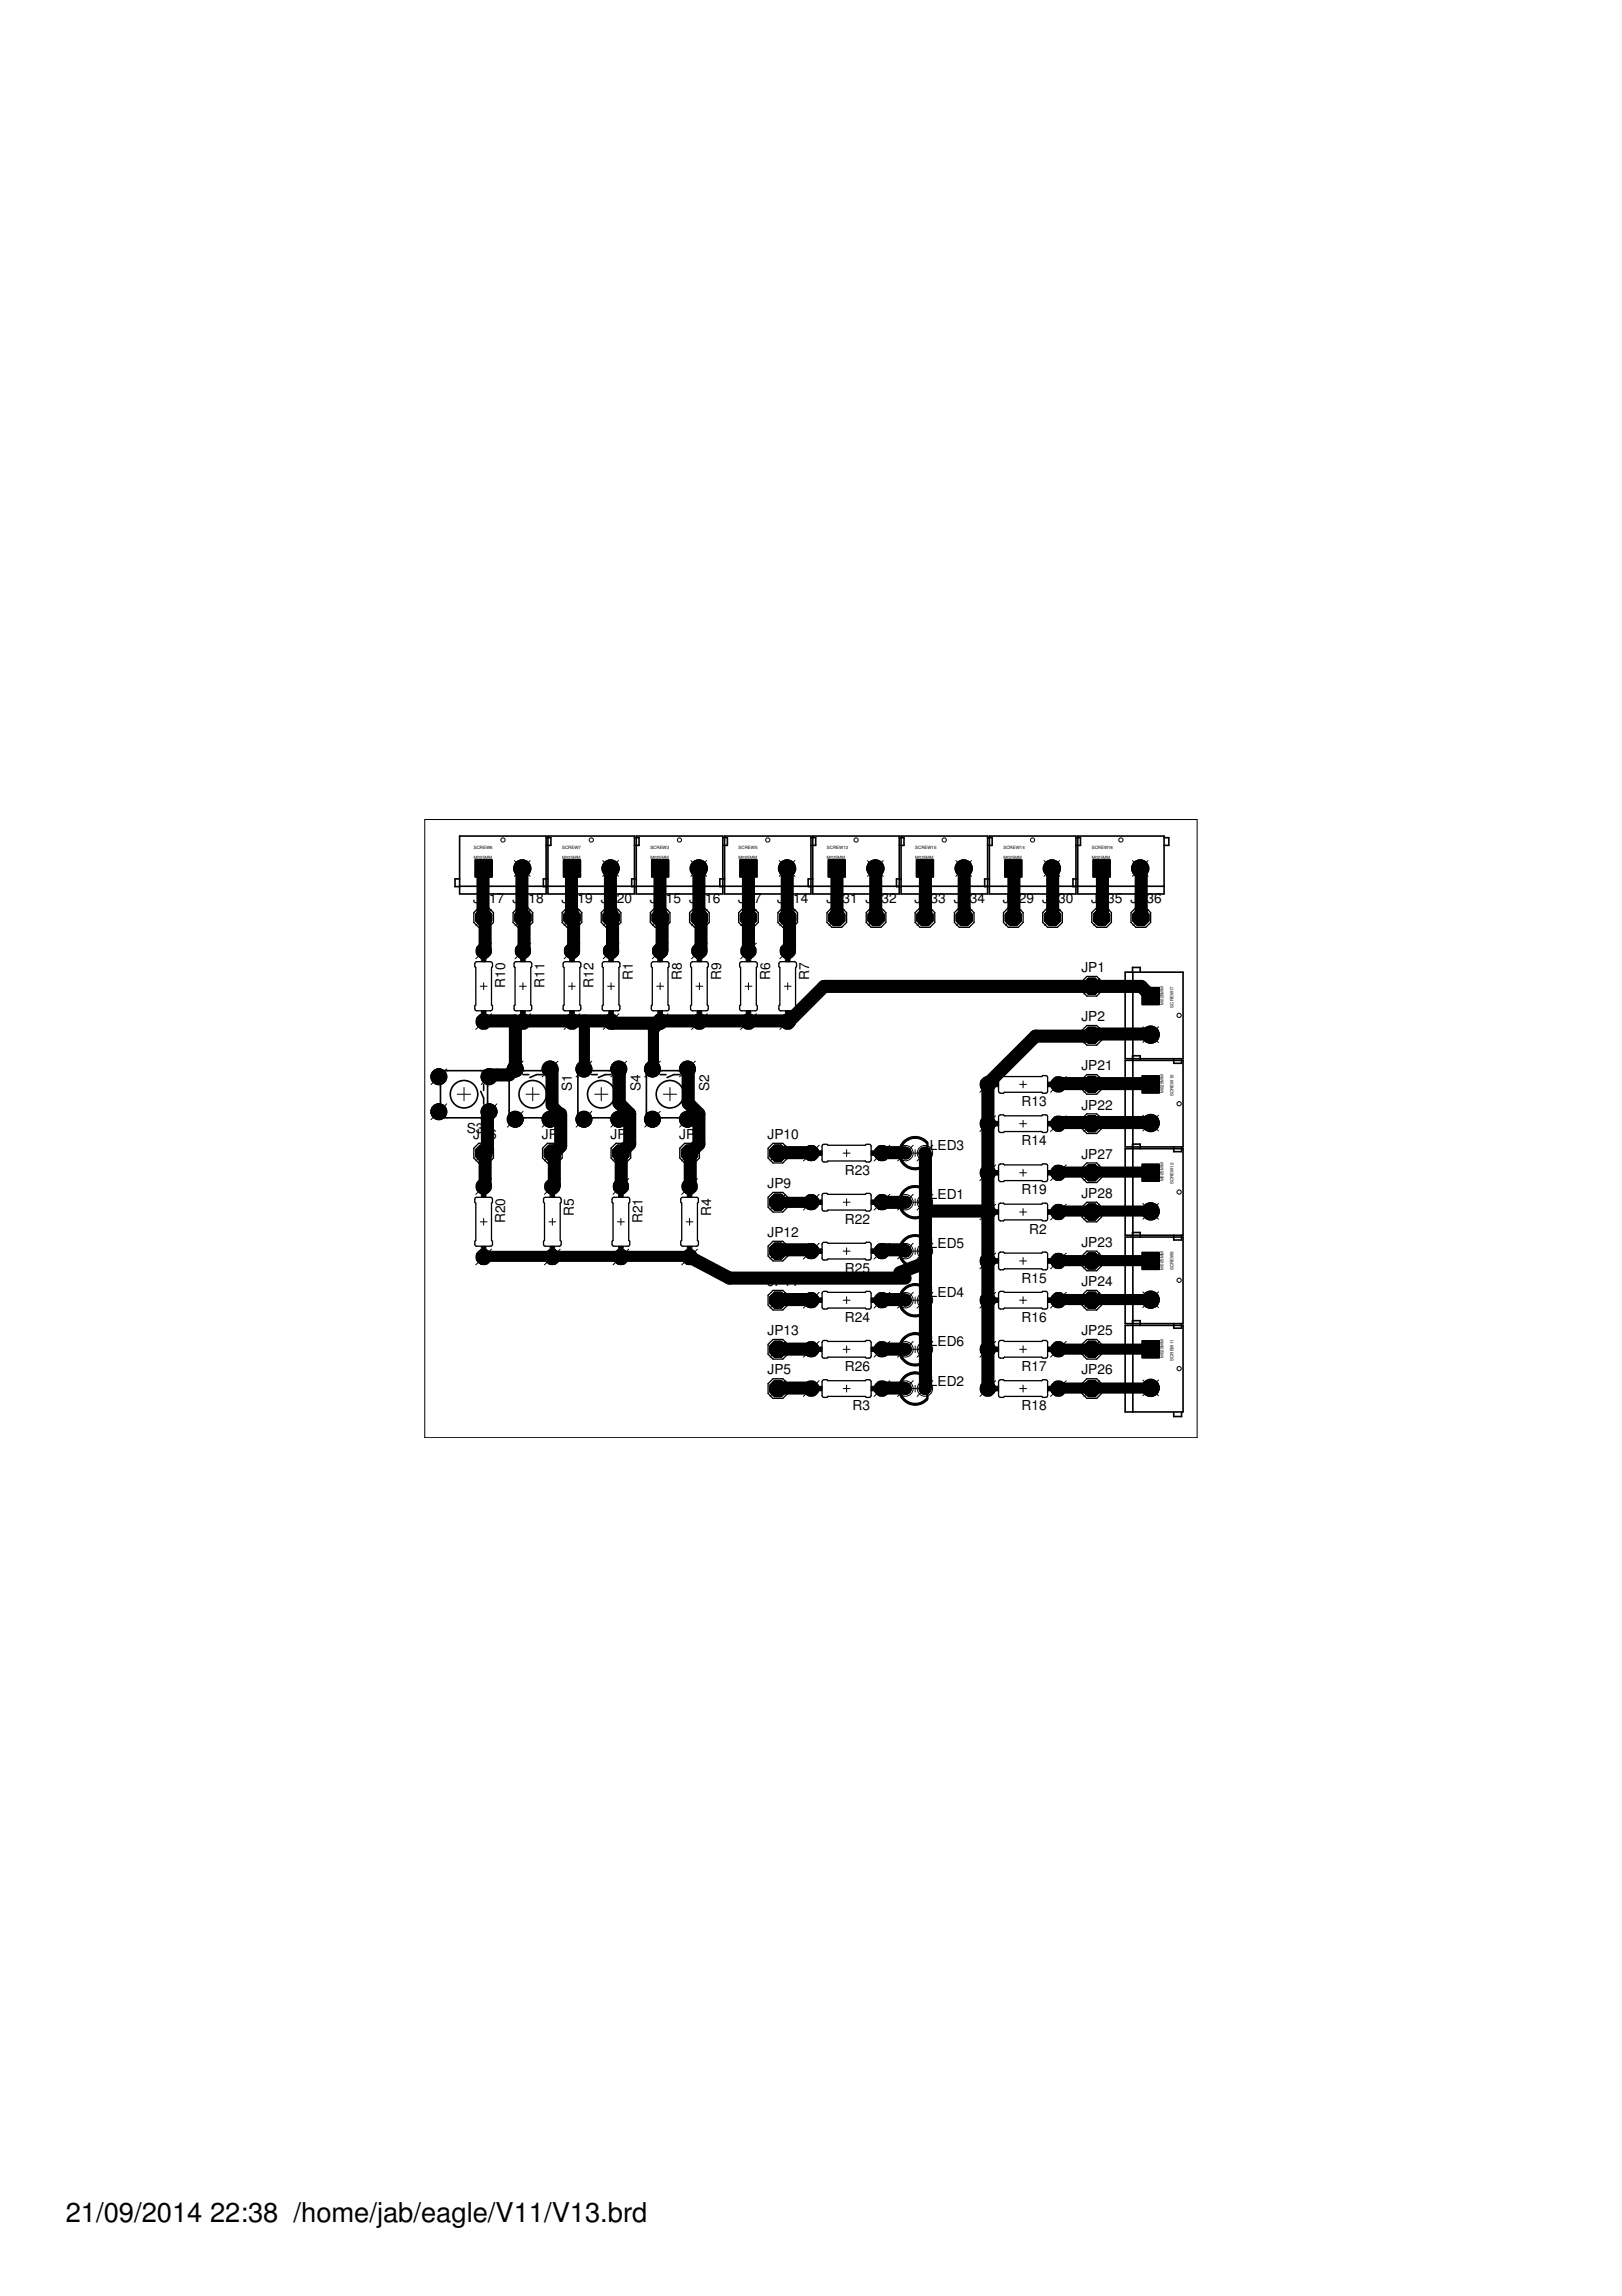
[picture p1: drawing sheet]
<svg xmlns="http://www.w3.org/2000/svg" width="210mm" height="297mm" viewBox="0 0 210 297" stroke-linecap="round" stroke-linejoin="round" font-family="sans-serif">
<defs><g id="words">
<g font-size="3.5">
<text x="8.5" y="287.5">21/09/2014</text>
<text x="27.2" y="287.5">22:38 /home/jab/eagle/V11/V13.brd</text>
</g>
<g font-size="1.8">
<text x="61.2" y="116.9">JP17 JP18</text>
<text x="72.7" y="116.9">JP19 JP20</text>
<text x="84.1" y="116.9">JP15 JP16</text>
<text x="95.5" y="116.9">JP7</text>
<text x="100.6" y="116.9">JP14</text>
<text x="106.9" y="116.9">JP31 JP32</text>
<text x="118.4" y="116.9">JP33 JP34</text>
<text x="129.8" y="116.9">JP29 JP30</text>
<text x="141.2" y="116.9">JP35 JP36</text>
<text x="139.9" y="125.8">JP1</text>
<text x="65.4" y="127.8" transform="rotate(-90 65.4 127.8)">R10</text>
<text x="70.5" y="127.8" transform="rotate(-90 70.5 127.8)">R11</text>
<text x="76.8" y="127.8" transform="rotate(-90 76.8 127.8)">R12</text>
<text x="81.9" y="126.8" transform="rotate(-90 81.9 126.8)">R1</text>
<text x="88.2" y="126.8" transform="rotate(-90 88.2 126.8)">R8</text>
<text x="93.3" y="126.8" transform="rotate(-90 93.3 126.8)">R9</text>
<text x="99.7" y="126.8" transform="rotate(-90 99.7 126.8)">R6</text>
<text x="104.7" y="126.8" transform="rotate(-90 104.7 126.8)">R7</text>
<text x="139.9" y="132.1">JP2</text>
<text x="74" y="141.2" transform="rotate(-90 74 141.2)">S1</text>
<text x="82.9" y="141.2" transform="rotate(-90 82.9 141.2)">S4</text>
<text x="91.8" y="141.2" transform="rotate(-90 91.8 141.2)">S2</text>
<text x="132.2" y="143.1">R13</text>
<text x="139.9" y="138.5">JP21</text>
<text x="139.9" y="143.5">JP22</text>
<text x="60.4" y="146.6">S3</text>
<text x="61.2" y="147.3">JP</text>
<text x="63.3" y="147.3">6</text>
<text x="70.1" y="147.3">JP4</text>
<text x="79" y="147.3">JP8</text>
<text x="87.9" y="147.3">JP3</text>
<text x="99.3" y="147.3">JP10</text>
<text x="120.3" y="148.8">LED3</text>
<text x="132.2" y="148.2">R14</text>
<text x="139.9" y="149.9">JP27</text>
<text x="99.3" y="153.7">JP9</text>
<text x="109.3" y="152">R23</text>
<text x="120.3" y="155.1">LED1</text>
<text x="132.2" y="154.5">R19</text>
<text x="139.9" y="155">JP28</text>
<text x="65.4" y="158.3" transform="rotate(-90 65.4 158.3)">R20</text>
<text x="74.3" y="157.3" transform="rotate(-90 74.3 157.3)">R5</text>
<text x="83.2" y="158.3" transform="rotate(-90 83.2 158.3)">R21</text>
<text x="92" y="157.3" transform="rotate(-90 92 157.3)">R4</text>
<text x="99.3" y="160">JP12</text>
<text x="109.3" y="158.3">R22</text>
<text x="120.3" y="161.5">LED5</text>
<text x="133.2" y="159.6">R2</text>
<text x="139.9" y="161.3">JP23</text>
<text x="99.3" y="166.4">JP11</text>
<text x="109.3" y="164.7">R25</text>
<text x="120.3" y="167.8">LED4</text>
<text x="132.2" y="165.9">R15</text>
<text x="139.9" y="166.4">JP24</text>
<text x="99.3" y="172.7">JP13</text>
<text x="109.3" y="171">R24</text>
<text x="132.2" y="171">R16</text>
<text x="139.9" y="172.7">JP25</text>
<text x="99.3" y="177.8">JP5</text>
<text x="109.3" y="177.4">R26</text>
<text x="120.3" y="179.3">LED2</text>
<text x="120.3" y="174.2">LED6</text>
<text x="132.2" y="177.4">R17</text>
<text x="139.9" y="177.8">JP26</text>
<text x="110.3" y="182.4">R3</text>
<text x="132.2" y="182.4">R18</text>
</g>
<g font-size=".6">
<text x="61.3" y="109.8">SCREW6</text>
<text x="61.3" y="111.1">M025MM</text>
<text x="72.7" y="109.8">SCREW7</text>
<text x="72.7" y="111.1">M025MM</text>
<text x="84.2" y="109.8">SCREW3</text>
<text x="84.2" y="111.1">M025MM</text>
<text x="95.6" y="109.8">SCREW5</text>
<text x="95.6" y="111.1">M025MM</text>
<text x="107" y="109.8">SCREW13</text>
<text x="107" y="111.1">M025MM</text>
<text x="118.4" y="109.8">SCREW15</text>
<text x="118.4" y="111.1">M025MM</text>
<text x="129.9" y="109.8">SCREW14</text>
<text x="129.9" y="111.1">M025MM</text>
<text x="141.3" y="109.8">SCREW16</text>
<text x="141.3" y="111.1">M025MM</text>
<text x="150.6" y="130" transform="rotate(-90 150.6 130)">M025MM</text>
<text x="151.8" y="130.3" transform="rotate(-90 151.8 130.3)">SCREW17</text>
<text x="150.6" y="141.4" transform="rotate(-90 150.6 141.4)">M025MM</text>
<text x="151.8" y="141.8" transform="rotate(-90 151.8 141.8)">SCREW10</text>
<text x="150.6" y="152.8" transform="rotate(-90 150.6 152.8)">M025MM</text>
<text x="151.8" y="153.2" transform="rotate(-90 151.8 153.2)">SCREW12</text>
<text x="150.6" y="164.2" transform="rotate(-90 150.6 164.2)">M025MM</text>
<text x="151.8" y="164.3" transform="rotate(-90 151.8 164.3)">SCREW9</text>
<text x="150.6" y="175.7" transform="rotate(-90 150.6 175.7)">M025MM</text>
<text x="151.8" y="176" transform="rotate(-90 151.8 176)">SCREW11</text>
</g>
</g></defs>
<g fill="#000" stroke="#000" stroke-width=".13">
<path d="M61.5 111.2h2.2v2.3h-2.2zM72.9 111.2h2.2v2.3h-2.2zM84.3 111.2h2.3v2.3h-2.3zM95.7 111.2h2.3v2.3h-2.3zM107.2 111.2h2.2v2.3h-2.2zM118.6 111.2h2.2v2.3h-2.2zM130 111.2h2.2v2.3h-2.2zM141.4 111.2h2.3v2.3h-2.3zM147.8 139.2h2.2v2.2h-2.2zM147.8 127.7h2.2v2.3h-2.2zM147.8 150.6h2.2v2.2h-2.2zM147.8 162h2.2v2.3h-2.2z"/>
<path d="M147.8 173.4h2.2v2.3h-2.2z"/>
<circle cx="62.6" cy="118.7" r="1.15"/>
<circle cx="67.7" cy="118.7" r="1.15"/>
<circle cx="74" cy="118.7" r="1.15"/>
<circle cx="79.1" cy="118.7" r="1.15"/>
<circle cx="85.4" cy="118.7" r="1.15"/>
<circle cx="90.5" cy="118.7" r="1.15"/>
<circle cx="96.9" cy="118.7" r="1.15"/>
<circle cx="101.9" cy="118.7" r="1.15"/>
<circle cx="108.3" cy="118.7" r="1.15"/>
<circle cx="113.4" cy="118.7" r="1.15"/>
<circle cx="119.7" cy="118.7" r="1.15"/>
<circle cx="124.8" cy="118.7" r="1.15"/>
<circle cx="131.1" cy="118.7" r="1.15"/>
<circle cx="136.2" cy="118.7" r="1.15"/>
<circle cx="142.6" cy="118.7" r="1.15"/>
<circle cx="147.6" cy="118.7" r="1.15"/>
<circle cx="62.6" cy="123" r="1.01"/>
<circle cx="62.6" cy="132.2" r="1.01"/>
<circle cx="67.7" cy="123" r="1.01"/>
<circle cx="67.7" cy="132.2" r="1.01"/>
<circle cx="74" cy="123" r="1.01"/>
<circle cx="74" cy="132.2" r="1.01"/>
<circle cx="79.1" cy="123" r="1.01"/>
<circle cx="79.1" cy="132.2" r="1.01"/>
<circle cx="85.4" cy="123" r="1.01"/>
<circle cx="85.4" cy="132.2" r="1.01"/>
<circle cx="90.5" cy="132.2" r="1.01"/>
<circle cx="90.5" cy="123" r="1.01"/>
<circle cx="96.9" cy="123" r=".92"/>
<circle cx="96.9" cy="123" r="1.01"/>
<circle cx="96.9" cy="132.2" r="1.01"/>
<circle cx="101.9" cy="132.2" r="1.01"/>
<circle cx="101.9" cy="123" r="1.01"/>
<circle cx="141.3" cy="133.9" r="1.15"/>
<circle cx="141.3" cy="127.6" r="1.15"/>
<circle cx="62.6" cy="153.5" r="1.01"/>
<circle cx="62.6" cy="149.2" r="1.15"/>
<circle cx="71.5" cy="153.5" r="1.01"/>
<circle cx="71.5" cy="149.2" r="1.15"/>
<circle cx="80.3" cy="149.2" r="1.15"/>
<circle cx="80.3" cy="153.5" r="1.01"/>
<circle cx="89.2" cy="149.2" r="1.15"/>
<circle cx="89.2" cy="153.5" r="1.01"/>
<circle cx="100.7" cy="155.5" r="1.15"/>
<circle cx="100.7" cy="149.2" r="1.15"/>
<circle cx="105" cy="155.5" r="1.01"/>
<circle cx="105" cy="149.2" r="1.01"/>
<circle cx="114.1" cy="149.2" r="1.01"/>
<circle cx="114.1" cy="155.5" r="1.01"/>
<circle cx="127.8" cy="140.3" r="1.01"/>
<circle cx="127.8" cy="151.7" r="1.01"/>
<circle cx="127.8" cy="145.4" r="1.01"/>
<circle cx="127.8" cy="156.8" r="1.01"/>
<circle cx="137" cy="156.8" r="1.01"/>
<circle cx="137" cy="151.7" r="1.01"/>
<circle cx="137" cy="145.4" r="1.01"/>
<circle cx="137" cy="140.3" r="1.01"/>
<circle cx="141.3" cy="156.8" r="1.15"/>
<circle cx="141.3" cy="151.7" r="1.15"/>
<circle cx="141.3" cy="140.3" r="1.15"/>
<circle cx="141.3" cy="145.4" r="1.15"/>
<circle cx="62.6" cy="162.6" r="1.01"/>
<circle cx="71.5" cy="162.6" r="1.01"/>
<circle cx="80.3" cy="162.6" r="1.01"/>
<circle cx="89.2" cy="162.6" r="1.01"/>
<circle cx="100.7" cy="168.2" r="1.15"/>
<circle cx="100.7" cy="161.9" r="1.15"/>
<circle cx="100.7" cy="179.6" r="1.15"/>
<circle cx="100.7" cy="174.6" r="1.15"/>
<circle cx="105" cy="174.6" r="1.01"/>
<circle cx="105" cy="179.6" r="1.01"/>
<circle cx="105" cy="161.9" r="1.01"/>
<circle cx="105" cy="168.2" r="1.01"/>
<circle cx="114.1" cy="168.2" r="1.01"/>
<circle cx="114.1" cy="161.9" r="1.01"/>
<circle cx="114.1" cy="174.6" r="1.01"/>
<circle cx="114.1" cy="179.6" r="1.01"/>
<circle cx="127.8" cy="174.6" r="1.01"/>
<circle cx="127.8" cy="168.2" r="1.01"/>
<circle cx="127.8" cy="163.1" r="1.01"/>
<circle cx="127.8" cy="179.6" r="1.01"/>
<circle cx="137" cy="168.2" r="1.01"/>
<circle cx="137" cy="174.6" r="1.01"/>
<circle cx="137" cy="179.6" r="1.01"/>
<circle cx="137" cy="163.1" r="1.01"/>
<circle cx="141.3" cy="174.6" r="1.15"/>
<circle cx="141.3" cy="163.1" r="1.15"/>
<circle cx="141.3" cy="168.2" r="1.15"/>
<circle cx="141.3" cy="179.6" r="1.15"/>
</g>
<g fill="#000" stroke="#000" stroke-width=".13">
<circle cx="67.6" cy="112.4" r="1.12"/>
<circle cx="79" cy="112.4" r="1.12"/>
<circle cx="90.4" cy="112.4" r="1.12"/>
<circle cx="101.9" cy="112.4" r="1.12"/>
<circle cx="113.3" cy="112.4" r="1.12"/>
<circle cx="124.7" cy="112.4" r="1.12"/>
<circle cx="136.1" cy="112.4" r="1.12"/>
<circle cx="147.6" cy="112.4" r="1.12"/>
<circle cx="56.8" cy="139.3" r="1.04"/>
<circle cx="63.3" cy="139.3" r="1.04"/>
<circle cx="66.7" cy="138.3" r="1.04"/>
<circle cx="71.2" cy="138.3" r="1.04"/>
<circle cx="75.6" cy="138.3" r="1.04"/>
<circle cx="80.1" cy="138.3" r="1.04"/>
<circle cx="84.4" cy="138.3" r="1.04"/>
<circle cx="89" cy="138.3" r="1.04"/>
<circle cx="148.9" cy="133.9" r="1.12"/>
<circle cx="56.8" cy="143.8" r="1.04"/>
<circle cx="63.3" cy="143.8" r="1.04"/>
<circle cx="66.7" cy="144.8" r="1.04"/>
<circle cx="71.2" cy="144.8" r="1.04"/>
<circle cx="75.6" cy="144.8" r="1.04"/>
<circle cx="80.1" cy="144.8" r="1.04"/>
<circle cx="84.4" cy="144.8" r="1.04"/>
<circle cx="89" cy="144.8" r="1.04"/>
<circle cx="117.2" cy="155.5" r=".76"/>
<circle cx="117.2" cy="149.2" r=".76"/>
<circle cx="119.7" cy="149.2" r=".76"/>
<circle cx="119.7" cy="155.5" r=".76"/>
<circle cx="148.9" cy="156.7" r="1.12"/>
<circle cx="148.9" cy="145.3" r="1.12"/>
<circle cx="117.2" cy="168.2" r=".76"/>
<circle cx="117.2" cy="161.9" r=".76"/>
<circle cx="117.2" cy="174.6" r=".76"/>
<circle cx="117.2" cy="179.6" r=".76"/>
<circle cx="119.7" cy="168.2" r=".76"/>
<circle cx="119.7" cy="161.9" r=".76"/>
<circle cx="119.7" cy="179.6" r=".76"/>
<circle cx="119.7" cy="174.6" r=".76"/>
<circle cx="148.9" cy="179.6" r="1.12"/>
<circle cx="148.9" cy="168.1" r="1.12"/>
</g>
<circle cx="96.9" cy="123" r=".4" fill="#fff" stroke="#000" stroke-width=".13"/>
<circle cx="96.9" cy="132.2" r=".92" fill="#000" stroke="#000" stroke-width=".13"/>
<circle cx="96.9" cy="132.2" r=".4" fill="#fff" stroke="#000" stroke-width=".13"/>
<circle cx="96.9" cy="118.7" r="1.05" fill="#000" stroke="#000" stroke-width=".13"/>
<circle cx="96.9" cy="118.7" r=".51" fill="#fff" stroke="#000" stroke-width=".13"/>
<path d="M84.4 111.3h2v2.1h-2z" fill="#000" stroke="#000" stroke-width=".13"/>
<circle cx="85.4" cy="112.4" r=".66" fill="#fff" stroke="#000" stroke-width=".13"/>
<circle cx="90.4" cy="112.4" r="1.02" fill="#000" stroke="#000" stroke-width=".13"/>
<circle cx="90.4" cy="112.4" r=".66" fill="#fff" stroke="#000" stroke-width=".13"/>
<path d="M95.8 111.3h2.1v2.1h-2.1z" fill="#000" stroke="#000" stroke-width=".13"/>
<circle cx="96.9" cy="112.4" r=".66" fill="#fff" stroke="#000" stroke-width=".13"/>
<circle cx="101.9" cy="112.4" r="1.02" fill="#000" stroke="#000" stroke-width=".13"/>
<circle cx="101.9" cy="112.4" r=".66" fill="#fff" stroke="#000" stroke-width=".13"/>
<circle cx="101.9" cy="118.7" r="1.05" fill="#000" stroke="#000" stroke-width=".13"/>
<circle cx="101.9" cy="118.7" r=".51" fill="#fff" stroke="#000" stroke-width=".13"/>
<circle cx="85.4" cy="118.7" r="1.05" fill="#000" stroke="#000" stroke-width=".13"/>
<circle cx="85.4" cy="118.7" r=".51" fill="#fff" stroke="#000" stroke-width=".13"/>
<circle cx="90.5" cy="118.7" r="1.05" fill="#000" stroke="#000" stroke-width=".13"/>
<circle cx="90.5" cy="118.7" r=".51" fill="#fff" stroke="#000" stroke-width=".13"/>
<path d="M61.6 111.3h2v2.1h-2z" fill="#000" stroke="#000" stroke-width=".13"/>
<circle cx="62.6" cy="112.4" r=".66" fill="#fff" stroke="#000" stroke-width=".13"/>
<circle cx="67.6" cy="112.4" r="1.02" fill="#000" stroke="#000" stroke-width=".13"/>
<circle cx="67.6" cy="112.4" r=".66" fill="#fff" stroke="#000" stroke-width=".13"/>
<path d="M73 111.3h2v2.1h-2z" fill="#000" stroke="#000" stroke-width=".13"/>
<circle cx="74" cy="112.4" r=".66" fill="#fff" stroke="#000" stroke-width=".13"/>
<circle cx="79" cy="112.4" r="1.02" fill="#000" stroke="#000" stroke-width=".13"/>
<circle cx="79" cy="112.4" r=".66" fill="#fff" stroke="#000" stroke-width=".13"/>
<circle cx="62.6" cy="118.7" r="1.05" fill="#000" stroke="#000" stroke-width=".13"/>
<circle cx="62.6" cy="118.7" r=".51" fill="#fff" stroke="#000" stroke-width=".13"/>
<circle cx="67.7" cy="118.7" r="1.05" fill="#000" stroke="#000" stroke-width=".13"/>
<circle cx="67.7" cy="118.7" r=".51" fill="#fff" stroke="#000" stroke-width=".13"/>
<circle cx="74" cy="118.7" r="1.05" fill="#000" stroke="#000" stroke-width=".13"/>
<circle cx="74" cy="118.7" r=".51" fill="#fff" stroke="#000" stroke-width=".13"/>
<circle cx="79.1" cy="118.7" r="1.05" fill="#000" stroke="#000" stroke-width=".13"/>
<circle cx="79.1" cy="118.7" r=".51" fill="#fff" stroke="#000" stroke-width=".13"/>
<circle cx="101.9" cy="123" r=".92" fill="#000" stroke="#000" stroke-width=".13"/>
<circle cx="101.9" cy="123" r=".4" fill="#fff" stroke="#000" stroke-width=".13"/>
<circle cx="101.9" cy="132.2" r=".92" fill="#000" stroke="#000" stroke-width=".13"/>
<circle cx="101.9" cy="132.2" r=".4" fill="#fff" stroke="#000" stroke-width=".13"/>
<circle cx="85.4" cy="123" r=".92" fill="#000" stroke="#000" stroke-width=".13"/>
<circle cx="85.4" cy="123" r=".4" fill="#fff" stroke="#000" stroke-width=".13"/>
<circle cx="85.4" cy="132.2" r=".92" fill="#000" stroke="#000" stroke-width=".13"/>
<circle cx="85.4" cy="132.2" r=".4" fill="#fff" stroke="#000" stroke-width=".13"/>
<circle cx="90.5" cy="123" r=".92" fill="#000" stroke="#000" stroke-width=".13"/>
<circle cx="90.5" cy="123" r=".4" fill="#fff" stroke="#000" stroke-width=".13"/>
<circle cx="90.5" cy="132.2" r=".92" fill="#000" stroke="#000" stroke-width=".13"/>
<circle cx="90.5" cy="132.2" r=".4" fill="#fff" stroke="#000" stroke-width=".13"/>
<circle cx="62.6" cy="123" r=".92" fill="#000" stroke="#000" stroke-width=".13"/>
<circle cx="62.6" cy="123" r=".4" fill="#fff" stroke="#000" stroke-width=".13"/>
<circle cx="62.6" cy="132.2" r=".92" fill="#000" stroke="#000" stroke-width=".13"/>
<circle cx="62.6" cy="132.2" r=".4" fill="#fff" stroke="#000" stroke-width=".13"/>
<circle cx="67.7" cy="123" r=".92" fill="#000" stroke="#000" stroke-width=".13"/>
<circle cx="67.7" cy="123" r=".4" fill="#fff" stroke="#000" stroke-width=".13"/>
<circle cx="67.7" cy="132.2" r=".92" fill="#000" stroke="#000" stroke-width=".13"/>
<circle cx="67.7" cy="132.2" r=".4" fill="#fff" stroke="#000" stroke-width=".13"/>
<circle cx="74" cy="123" r=".92" fill="#000" stroke="#000" stroke-width=".13"/>
<circle cx="74" cy="123" r=".4" fill="#fff" stroke="#000" stroke-width=".13"/>
<circle cx="74" cy="132.2" r=".92" fill="#000" stroke="#000" stroke-width=".13"/>
<circle cx="74" cy="132.2" r=".4" fill="#fff" stroke="#000" stroke-width=".13"/>
<circle cx="137" cy="140.3" r=".92" fill="#000" stroke="#000" stroke-width=".13"/>
<circle cx="137" cy="140.3" r=".4" fill="#fff" stroke="#000" stroke-width=".13"/>
<circle cx="127.8" cy="140.3" r=".92" fill="#000" stroke="#000" stroke-width=".13"/>
<circle cx="127.8" cy="140.3" r=".4" fill="#fff" stroke="#000" stroke-width=".13"/>
<circle cx="141.3" cy="140.3" r="1.05" fill="#000" stroke="#000" stroke-width=".13"/>
<circle cx="141.3" cy="140.3" r=".51" fill="#fff" stroke="#000" stroke-width=".13"/>
<path d="M147.9 162.1h2v2h-2z" fill="#000" stroke="#000" stroke-width=".13"/>
<circle cx="148.9" cy="163.1" r=".66" fill="#fff" stroke="#000" stroke-width=".13"/>
<circle cx="148.9" cy="168.1" r="1.02" fill="#000" stroke="#000" stroke-width=".13"/>
<circle cx="148.9" cy="168.1" r=".66" fill="#fff" stroke="#000" stroke-width=".13"/>
<path d="M147.9 139.3h2v2h-2z" fill="#000" stroke="#000" stroke-width=".13"/>
<circle cx="148.9" cy="140.3" r=".66" fill="#fff" stroke="#000" stroke-width=".13"/>
<circle cx="148.9" cy="145.3" r="1.02" fill="#000" stroke="#000" stroke-width=".13"/>
<circle cx="148.9" cy="145.3" r=".66" fill="#fff" stroke="#000" stroke-width=".13"/>
<circle cx="141.3" cy="145.4" r="1.05" fill="#000" stroke="#000" stroke-width=".13"/>
<circle cx="141.3" cy="145.4" r=".51" fill="#fff" stroke="#000" stroke-width=".13"/>
<circle cx="141.3" cy="163.1" r="1.05" fill="#000" stroke="#000" stroke-width=".13"/>
<circle cx="141.3" cy="163.1" r=".51" fill="#fff" stroke="#000" stroke-width=".13"/>
<circle cx="141.3" cy="168.2" r="1.05" fill="#000" stroke="#000" stroke-width=".13"/>
<circle cx="141.3" cy="168.2" r=".51" fill="#fff" stroke="#000" stroke-width=".13"/>
<path d="M147.9 173.5h2v2.1h-2z" fill="#000" stroke="#000" stroke-width=".13"/>
<circle cx="148.9" cy="174.6" r=".66" fill="#fff" stroke="#000" stroke-width=".13"/>
<circle cx="148.9" cy="179.6" r="1.02" fill="#000" stroke="#000" stroke-width=".13"/>
<circle cx="148.9" cy="179.6" r=".66" fill="#fff" stroke="#000" stroke-width=".13"/>
<path d="M147.9 150.7h2v2h-2z" fill="#000" stroke="#000" stroke-width=".13"/>
<circle cx="148.9" cy="151.7" r=".66" fill="#fff" stroke="#000" stroke-width=".13"/>
<circle cx="148.9" cy="156.7" r="1.02" fill="#000" stroke="#000" stroke-width=".13"/>
<circle cx="148.9" cy="156.7" r=".66" fill="#fff" stroke="#000" stroke-width=".13"/>
<circle cx="141.3" cy="174.6" r="1.05" fill="#000" stroke="#000" stroke-width=".13"/>
<circle cx="141.3" cy="174.6" r=".51" fill="#fff" stroke="#000" stroke-width=".13"/>
<circle cx="141.3" cy="179.6" r="1.05" fill="#000" stroke="#000" stroke-width=".13"/>
<circle cx="141.3" cy="179.6" r=".51" fill="#fff" stroke="#000" stroke-width=".13"/>
<circle cx="141.3" cy="151.7" r="1.05" fill="#000" stroke="#000" stroke-width=".13"/>
<circle cx="141.3" cy="151.7" r=".51" fill="#fff" stroke="#000" stroke-width=".13"/>
<circle cx="141.3" cy="156.8" r="1.05" fill="#000" stroke="#000" stroke-width=".13"/>
<circle cx="141.3" cy="156.8" r=".51" fill="#fff" stroke="#000" stroke-width=".13"/>
<circle cx="137" cy="145.4" r=".92" fill="#000" stroke="#000" stroke-width=".13"/>
<circle cx="137" cy="145.4" r=".4" fill="#fff" stroke="#000" stroke-width=".13"/>
<circle cx="127.8" cy="145.4" r=".92" fill="#000" stroke="#000" stroke-width=".13"/>
<circle cx="127.8" cy="145.4" r=".4" fill="#fff" stroke="#000" stroke-width=".13"/>
<circle cx="137" cy="163.1" r=".92" fill="#000" stroke="#000" stroke-width=".13"/>
<circle cx="137" cy="163.1" r=".4" fill="#fff" stroke="#000" stroke-width=".13"/>
<circle cx="127.8" cy="163.1" r=".92" fill="#000" stroke="#000" stroke-width=".13"/>
<circle cx="127.8" cy="163.1" r=".4" fill="#fff" stroke="#000" stroke-width=".13"/>
<circle cx="137" cy="168.2" r=".92" fill="#000" stroke="#000" stroke-width=".13"/>
<circle cx="137" cy="168.2" r=".4" fill="#fff" stroke="#000" stroke-width=".13"/>
<circle cx="127.8" cy="168.2" r=".92" fill="#000" stroke="#000" stroke-width=".13"/>
<circle cx="127.8" cy="168.2" r=".4" fill="#fff" stroke="#000" stroke-width=".13"/>
<circle cx="137" cy="174.6" r=".92" fill="#000" stroke="#000" stroke-width=".13"/>
<circle cx="137" cy="174.6" r=".4" fill="#fff" stroke="#000" stroke-width=".13"/>
<circle cx="127.8" cy="174.6" r=".92" fill="#000" stroke="#000" stroke-width=".13"/>
<circle cx="127.8" cy="174.6" r=".4" fill="#fff" stroke="#000" stroke-width=".13"/>
<circle cx="137" cy="179.6" r=".92" fill="#000" stroke="#000" stroke-width=".13"/>
<circle cx="137" cy="179.6" r=".4" fill="#fff" stroke="#000" stroke-width=".13"/>
<circle cx="127.8" cy="179.6" r=".92" fill="#000" stroke="#000" stroke-width=".13"/>
<circle cx="127.8" cy="179.6" r=".4" fill="#fff" stroke="#000" stroke-width=".13"/>
<circle cx="137" cy="151.7" r=".92" fill="#000" stroke="#000" stroke-width=".13"/>
<circle cx="137" cy="151.7" r=".4" fill="#fff" stroke="#000" stroke-width=".13"/>
<circle cx="127.8" cy="151.7" r=".92" fill="#000" stroke="#000" stroke-width=".13"/>
<circle cx="127.8" cy="151.7" r=".4" fill="#fff" stroke="#000" stroke-width=".13"/>
<circle cx="131.1" cy="118.7" r="1.05" fill="#000" stroke="#000" stroke-width=".13"/>
<circle cx="131.1" cy="118.7" r=".51" fill="#fff" stroke="#000" stroke-width=".13"/>
<path d="M107.3 111.3h2v2.1h-2z" fill="#000" stroke="#000" stroke-width=".13"/>
<circle cx="108.3" cy="112.4" r=".66" fill="#fff" stroke="#000" stroke-width=".13"/>
<circle cx="113.3" cy="112.4" r="1.02" fill="#000" stroke="#000" stroke-width=".13"/>
<circle cx="113.3" cy="112.4" r=".66" fill="#fff" stroke="#000" stroke-width=".13"/>
<path d="M130.1 111.3h2v2.1h-2z" fill="#000" stroke="#000" stroke-width=".13"/>
<circle cx="131.1" cy="112.4" r=".66" fill="#fff" stroke="#000" stroke-width=".13"/>
<circle cx="136.1" cy="112.4" r="1.02" fill="#000" stroke="#000" stroke-width=".13"/>
<circle cx="136.1" cy="112.4" r=".66" fill="#fff" stroke="#000" stroke-width=".13"/>
<circle cx="136.2" cy="118.7" r="1.05" fill="#000" stroke="#000" stroke-width=".13"/>
<circle cx="136.2" cy="118.7" r=".51" fill="#fff" stroke="#000" stroke-width=".13"/>
<circle cx="108.3" cy="118.7" r="1.05" fill="#000" stroke="#000" stroke-width=".13"/>
<circle cx="108.3" cy="118.7" r=".51" fill="#fff" stroke="#000" stroke-width=".13"/>
<circle cx="113.4" cy="118.7" r="1.05" fill="#000" stroke="#000" stroke-width=".13"/>
<circle cx="113.4" cy="118.7" r=".51" fill="#fff" stroke="#000" stroke-width=".13"/>
<path d="M118.7 111.3h2v2.1h-2z" fill="#000" stroke="#000" stroke-width=".13"/>
<circle cx="119.7" cy="112.4" r=".66" fill="#fff" stroke="#000" stroke-width=".13"/>
<circle cx="124.7" cy="112.4" r="1.02" fill="#000" stroke="#000" stroke-width=".13"/>
<circle cx="124.7" cy="112.4" r=".66" fill="#fff" stroke="#000" stroke-width=".13"/>
<path d="M141.5 111.3h2.1v2.1h-2.1z" fill="#000" stroke="#000" stroke-width=".13"/>
<circle cx="142.6" cy="112.4" r=".66" fill="#fff" stroke="#000" stroke-width=".13"/>
<circle cx="147.6" cy="112.4" r="1.02" fill="#000" stroke="#000" stroke-width=".13"/>
<circle cx="147.6" cy="112.4" r=".66" fill="#fff" stroke="#000" stroke-width=".13"/>
<circle cx="119.7" cy="118.7" r="1.05" fill="#000" stroke="#000" stroke-width=".13"/>
<circle cx="119.7" cy="118.7" r=".51" fill="#fff" stroke="#000" stroke-width=".13"/>
<circle cx="124.8" cy="118.7" r="1.05" fill="#000" stroke="#000" stroke-width=".13"/>
<circle cx="124.8" cy="118.7" r=".51" fill="#fff" stroke="#000" stroke-width=".13"/>
<circle cx="142.6" cy="118.7" r="1.05" fill="#000" stroke="#000" stroke-width=".13"/>
<circle cx="142.6" cy="118.7" r=".51" fill="#fff" stroke="#000" stroke-width=".13"/>
<circle cx="147.6" cy="118.7" r="1.05" fill="#000" stroke="#000" stroke-width=".13"/>
<circle cx="147.6" cy="118.7" r=".51" fill="#fff" stroke="#000" stroke-width=".13"/>
<path d="M147.9 127.8h2v2.1h-2z" fill="#000" stroke="#000" stroke-width=".13"/>
<circle cx="148.9" cy="128.9" r=".66" fill="#fff" stroke="#000" stroke-width=".13"/>
<circle cx="148.9" cy="133.9" r="1.02" fill="#000" stroke="#000" stroke-width=".13"/>
<circle cx="148.9" cy="133.9" r=".66" fill="#fff" stroke="#000" stroke-width=".13"/>
<circle cx="79.1" cy="123" r=".92" fill="#000" stroke="#000" stroke-width=".13"/>
<circle cx="79.1" cy="123" r=".4" fill="#fff" stroke="#000" stroke-width=".13"/>
<circle cx="79.1" cy="132.2" r=".92" fill="#000" stroke="#000" stroke-width=".13"/>
<circle cx="79.1" cy="132.2" r=".4" fill="#fff" stroke="#000" stroke-width=".13"/>
<circle cx="137" cy="156.8" r=".92" fill="#000" stroke="#000" stroke-width=".13"/>
<circle cx="137" cy="156.8" r=".4" fill="#fff" stroke="#000" stroke-width=".13"/>
<circle cx="127.8" cy="156.8" r=".92" fill="#000" stroke="#000" stroke-width=".13"/>
<circle cx="127.8" cy="156.8" r=".4" fill="#fff" stroke="#000" stroke-width=".13"/>
<circle cx="141.3" cy="127.6" r="1.05" fill="#000" stroke="#000" stroke-width=".13"/>
<circle cx="141.3" cy="127.6" r=".51" fill="#fff" stroke="#000" stroke-width=".13"/>
<circle cx="141.3" cy="133.9" r="1.05" fill="#000" stroke="#000" stroke-width=".13"/>
<circle cx="141.3" cy="133.9" r=".51" fill="#fff" stroke="#000" stroke-width=".13"/>
<circle cx="117.2" cy="179.6" r=".66" fill="#000" stroke="#000" stroke-width=".13"/>
<circle cx="117.2" cy="179.6" r=".4" fill="#fff" stroke="#000" stroke-width=".13"/>
<circle cx="119.7" cy="179.6" r=".66" fill="#000" stroke="#000" stroke-width=".13"/>
<circle cx="119.7" cy="179.6" r=".4" fill="#fff" stroke="#000" stroke-width=".13"/>
<circle cx="89" cy="138.3" r=".93" fill="#000" stroke="#000" stroke-width=".13"/>
<circle cx="89" cy="138.3" r=".51" fill="#fff" stroke="#000" stroke-width=".13"/>
<circle cx="89" cy="144.8" r=".93" fill="#000" stroke="#000" stroke-width=".13"/>
<circle cx="89" cy="144.8" r=".51" fill="#fff" stroke="#000" stroke-width=".13"/>
<circle cx="84.4" cy="138.3" r=".93" fill="#000" stroke="#000" stroke-width=".13"/>
<circle cx="84.4" cy="138.3" r=".51" fill="#fff" stroke="#000" stroke-width=".13"/>
<circle cx="84.4" cy="144.8" r=".93" fill="#000" stroke="#000" stroke-width=".13"/>
<circle cx="84.4" cy="144.8" r=".51" fill="#fff" stroke="#000" stroke-width=".13"/>
<circle cx="114.1" cy="179.6" r=".92" fill="#000" stroke="#000" stroke-width=".13"/>
<circle cx="114.1" cy="179.6" r=".4" fill="#fff" stroke="#000" stroke-width=".13"/>
<circle cx="105" cy="179.6" r=".92" fill="#000" stroke="#000" stroke-width=".13"/>
<circle cx="105" cy="179.6" r=".4" fill="#fff" stroke="#000" stroke-width=".13"/>
<circle cx="89.2" cy="153.5" r=".92" fill="#000" stroke="#000" stroke-width=".13"/>
<circle cx="89.2" cy="153.5" r=".4" fill="#fff" stroke="#000" stroke-width=".13"/>
<circle cx="89.2" cy="162.6" r=".92" fill="#000" stroke="#000" stroke-width=".13"/>
<circle cx="89.2" cy="162.6" r=".4" fill="#fff" stroke="#000" stroke-width=".13"/>
<circle cx="89.2" cy="149.2" r="1.05" fill="#000" stroke="#000" stroke-width=".13"/>
<circle cx="89.2" cy="149.2" r=".51" fill="#fff" stroke="#000" stroke-width=".13"/>
<circle cx="100.7" cy="179.6" r="1.05" fill="#000" stroke="#000" stroke-width=".13"/>
<circle cx="100.7" cy="179.6" r=".51" fill="#fff" stroke="#000" stroke-width=".13"/>
<circle cx="71.2" cy="138.3" r=".93" fill="#000" stroke="#000" stroke-width=".13"/>
<circle cx="71.2" cy="138.3" r=".51" fill="#fff" stroke="#000" stroke-width=".13"/>
<circle cx="71.2" cy="144.8" r=".93" fill="#000" stroke="#000" stroke-width=".13"/>
<circle cx="71.2" cy="144.8" r=".51" fill="#fff" stroke="#000" stroke-width=".13"/>
<circle cx="66.7" cy="138.3" r=".93" fill="#000" stroke="#000" stroke-width=".13"/>
<circle cx="66.7" cy="138.3" r=".51" fill="#fff" stroke="#000" stroke-width=".13"/>
<circle cx="66.7" cy="144.8" r=".93" fill="#000" stroke="#000" stroke-width=".13"/>
<circle cx="66.7" cy="144.8" r=".51" fill="#fff" stroke="#000" stroke-width=".13"/>
<circle cx="71.5" cy="153.5" r=".92" fill="#000" stroke="#000" stroke-width=".13"/>
<circle cx="71.5" cy="153.5" r=".4" fill="#fff" stroke="#000" stroke-width=".13"/>
<circle cx="71.5" cy="162.6" r=".92" fill="#000" stroke="#000" stroke-width=".13"/>
<circle cx="71.5" cy="162.6" r=".4" fill="#fff" stroke="#000" stroke-width=".13"/>
<circle cx="71.5" cy="149.2" r="1.05" fill="#000" stroke="#000" stroke-width=".13"/>
<circle cx="71.5" cy="149.2" r=".51" fill="#fff" stroke="#000" stroke-width=".13"/>
<circle cx="63.3" cy="143.8" r=".93" fill="#000" stroke="#000" stroke-width=".13"/>
<circle cx="63.3" cy="143.8" r=".51" fill="#fff" stroke="#000" stroke-width=".13"/>
<circle cx="56.8" cy="143.8" r=".93" fill="#000" stroke="#000" stroke-width=".13"/>
<circle cx="56.8" cy="143.8" r=".51" fill="#fff" stroke="#000" stroke-width=".13"/>
<circle cx="63.3" cy="139.3" r=".93" fill="#000" stroke="#000" stroke-width=".13"/>
<circle cx="63.3" cy="139.3" r=".51" fill="#fff" stroke="#000" stroke-width=".13"/>
<circle cx="56.8" cy="139.3" r=".93" fill="#000" stroke="#000" stroke-width=".13"/>
<circle cx="56.8" cy="139.3" r=".51" fill="#fff" stroke="#000" stroke-width=".13"/>
<circle cx="62.6" cy="153.5" r=".92" fill="#000" stroke="#000" stroke-width=".13"/>
<circle cx="62.6" cy="153.5" r=".4" fill="#fff" stroke="#000" stroke-width=".13"/>
<circle cx="62.6" cy="162.6" r=".92" fill="#000" stroke="#000" stroke-width=".13"/>
<circle cx="62.6" cy="162.6" r=".4" fill="#fff" stroke="#000" stroke-width=".13"/>
<circle cx="62.6" cy="149.2" r="1.05" fill="#000" stroke="#000" stroke-width=".13"/>
<circle cx="62.6" cy="149.2" r=".51" fill="#fff" stroke="#000" stroke-width=".13"/>
<circle cx="80.1" cy="138.3" r=".93" fill="#000" stroke="#000" stroke-width=".13"/>
<circle cx="80.1" cy="138.3" r=".51" fill="#fff" stroke="#000" stroke-width=".13"/>
<circle cx="80.1" cy="144.8" r=".93" fill="#000" stroke="#000" stroke-width=".13"/>
<circle cx="80.1" cy="144.8" r=".51" fill="#fff" stroke="#000" stroke-width=".13"/>
<circle cx="75.6" cy="138.3" r=".93" fill="#000" stroke="#000" stroke-width=".13"/>
<circle cx="75.6" cy="138.3" r=".51" fill="#fff" stroke="#000" stroke-width=".13"/>
<circle cx="75.6" cy="144.8" r=".93" fill="#000" stroke="#000" stroke-width=".13"/>
<circle cx="75.6" cy="144.8" r=".51" fill="#fff" stroke="#000" stroke-width=".13"/>
<circle cx="80.3" cy="153.5" r=".92" fill="#000" stroke="#000" stroke-width=".13"/>
<circle cx="80.3" cy="153.5" r=".4" fill="#fff" stroke="#000" stroke-width=".13"/>
<circle cx="80.3" cy="162.6" r=".92" fill="#000" stroke="#000" stroke-width=".13"/>
<circle cx="80.3" cy="162.6" r=".4" fill="#fff" stroke="#000" stroke-width=".13"/>
<circle cx="80.3" cy="149.2" r="1.05" fill="#000" stroke="#000" stroke-width=".13"/>
<circle cx="80.3" cy="149.2" r=".51" fill="#fff" stroke="#000" stroke-width=".13"/>
<circle cx="117.2" cy="155.5" r=".66" fill="#000" stroke="#000" stroke-width=".13"/>
<circle cx="117.2" cy="155.5" r=".4" fill="#fff" stroke="#000" stroke-width=".13"/>
<circle cx="119.7" cy="155.5" r=".66" fill="#000" stroke="#000" stroke-width=".13"/>
<circle cx="119.7" cy="155.5" r=".4" fill="#fff" stroke="#000" stroke-width=".13"/>
<circle cx="114.1" cy="155.5" r=".92" fill="#000" stroke="#000" stroke-width=".13"/>
<circle cx="114.1" cy="155.5" r=".4" fill="#fff" stroke="#000" stroke-width=".13"/>
<circle cx="105" cy="155.5" r=".92" fill="#000" stroke="#000" stroke-width=".13"/>
<circle cx="105" cy="155.5" r=".4" fill="#fff" stroke="#000" stroke-width=".13"/>
<circle cx="100.7" cy="155.5" r="1.05" fill="#000" stroke="#000" stroke-width=".13"/>
<circle cx="100.7" cy="155.5" r=".51" fill="#fff" stroke="#000" stroke-width=".13"/>
<circle cx="117.2" cy="149.2" r=".66" fill="#000" stroke="#000" stroke-width=".13"/>
<circle cx="117.2" cy="149.2" r=".4" fill="#fff" stroke="#000" stroke-width=".13"/>
<circle cx="119.7" cy="149.2" r=".66" fill="#000" stroke="#000" stroke-width=".13"/>
<circle cx="119.7" cy="149.2" r=".4" fill="#fff" stroke="#000" stroke-width=".13"/>
<circle cx="114.1" cy="149.2" r=".92" fill="#000" stroke="#000" stroke-width=".13"/>
<circle cx="114.1" cy="149.2" r=".4" fill="#fff" stroke="#000" stroke-width=".13"/>
<circle cx="105" cy="149.2" r=".92" fill="#000" stroke="#000" stroke-width=".13"/>
<circle cx="105" cy="149.2" r=".4" fill="#fff" stroke="#000" stroke-width=".13"/>
<circle cx="100.7" cy="149.2" r="1.05" fill="#000" stroke="#000" stroke-width=".13"/>
<circle cx="100.7" cy="149.2" r=".51" fill="#fff" stroke="#000" stroke-width=".13"/>
<circle cx="117.2" cy="168.2" r=".66" fill="#000" stroke="#000" stroke-width=".13"/>
<circle cx="117.2" cy="168.2" r=".4" fill="#fff" stroke="#000" stroke-width=".13"/>
<circle cx="119.7" cy="168.2" r=".66" fill="#000" stroke="#000" stroke-width=".13"/>
<circle cx="119.7" cy="168.2" r=".4" fill="#fff" stroke="#000" stroke-width=".13"/>
<circle cx="114.1" cy="168.2" r=".92" fill="#000" stroke="#000" stroke-width=".13"/>
<circle cx="114.1" cy="168.2" r=".4" fill="#fff" stroke="#000" stroke-width=".13"/>
<circle cx="105" cy="168.2" r=".92" fill="#000" stroke="#000" stroke-width=".13"/>
<circle cx="105" cy="168.2" r=".4" fill="#fff" stroke="#000" stroke-width=".13"/>
<circle cx="100.7" cy="168.2" r="1.05" fill="#000" stroke="#000" stroke-width=".13"/>
<circle cx="100.7" cy="168.2" r=".51" fill="#fff" stroke="#000" stroke-width=".13"/>
<circle cx="117.2" cy="161.9" r=".66" fill="#000" stroke="#000" stroke-width=".13"/>
<circle cx="117.2" cy="161.9" r=".4" fill="#fff" stroke="#000" stroke-width=".13"/>
<circle cx="119.7" cy="161.9" r=".66" fill="#000" stroke="#000" stroke-width=".13"/>
<circle cx="119.7" cy="161.9" r=".4" fill="#fff" stroke="#000" stroke-width=".13"/>
<circle cx="114.1" cy="161.9" r=".92" fill="#000" stroke="#000" stroke-width=".13"/>
<circle cx="114.1" cy="161.9" r=".4" fill="#fff" stroke="#000" stroke-width=".13"/>
<circle cx="105" cy="161.9" r=".92" fill="#000" stroke="#000" stroke-width=".13"/>
<circle cx="105" cy="161.9" r=".4" fill="#fff" stroke="#000" stroke-width=".13"/>
<circle cx="100.7" cy="161.9" r="1.05" fill="#000" stroke="#000" stroke-width=".13"/>
<circle cx="100.7" cy="161.9" r=".51" fill="#fff" stroke="#000" stroke-width=".13"/>
<circle cx="117.2" cy="174.6" r=".66" fill="#000" stroke="#000" stroke-width=".13"/>
<circle cx="117.2" cy="174.6" r=".4" fill="#fff" stroke="#000" stroke-width=".13"/>
<circle cx="119.7" cy="174.6" r=".66" fill="#000" stroke="#000" stroke-width=".13"/>
<circle cx="119.7" cy="174.6" r=".4" fill="#fff" stroke="#000" stroke-width=".13"/>
<circle cx="114.1" cy="174.6" r=".92" fill="#000" stroke="#000" stroke-width=".13"/>
<circle cx="114.1" cy="174.6" r=".4" fill="#fff" stroke="#000" stroke-width=".13"/>
<circle cx="105" cy="174.6" r=".92" fill="#000" stroke="#000" stroke-width=".13"/>
<circle cx="105" cy="174.6" r=".4" fill="#fff" stroke="#000" stroke-width=".13"/>
<circle cx="100.7" cy="174.6" r="1.05" fill="#000" stroke="#000" stroke-width=".13"/>
<circle cx="100.7" cy="174.6" r=".51" fill="#fff" stroke="#000" stroke-width=".13"/>
<g fill="none" stroke="#000" stroke-width="1.7">
<path d="M62.5 112.5v6.2M62.8 119v3.9M67.5 112.5v6.2M67.8 119v3.9M74 112.5v6.2M74.2 119v3.9l-.2 .1M79 112.5v6.2M79.3 119v3.9M85.4 112.5v6.2M85.7 119v3.9M90.4 112.5v6.2M90.7 119v3.9"/>
<path d="M96.9 112.4v10.6M101.9 112.5v6.2M102.2 119v3.9M108.3 112.5v6.2M113.3 112.5v6.2M119.8 112.5v6.2M124.8 112.5v6.2M131.2 112.5v6.2M136.2 112.5v6.2M142.7 112.5v6.2M147.7 112.5v6.2M62.8 132.1h3.9v6.1"/>
<path d="M66.4 138.5l-.5 .6h-2.5l-.1 .2M67.8 132.1h6.2M71.4 138.5v4.5M74.2 132.1h4.8l.1 .1M79.3 132.4h5.7M80.1 138.5v4.2l1.4 1.4v3.9l-1.1 1.1M85.7 132.1h4.7M89 138.5v4.2l1.4 1.4v3.9l-1.1 1.1M101.9 132.1h-11.2l-.2 .1M141.3 127.6h-34.7l-4.4 4.5M141.3 134h-7.3l-6.2 6.2M141.5 127.6h6.2l1.2 1.3"/>
<path d="M141.5 133.8h7.3M62.6 149.2l.2 .2v3.9l-.2 .2M63.1 143.8v5M71.7 149.4v3.9l-.2 .2M72.6 144.1v4.2l-.9 .8M80.4 149.4v3.9M89.2 149.2l.1 .2v3.9M100.8 149.1h4.2M114.2 155.6h2.8M114.2 149.1h2.8M119.7 149.2v6.3M119.8 155.6v6.1"/>
<path d="M119.8 156.7h7.8M127.8 140.5v4.7M127.8 145.5v6.1M127.8 151.9v4.8M127.8 157v6.1M137.1 140.2h4.2M137.1 145.2h4.2M141.5 140.2h7.3M141.5 145.2h7.3M89.2 162.6l5.2 2.8h22.7M100.8 179.6h4.2M100.8 168.1h4.2"/>
<path d="M100.8 161.7h4.2M100.8 174.5h4.2M114.2 179.6h2.8M114.2 168.1h2.8M114.2 161.7h2.8M114.2 174.5h2.8M119.8 162v6.1M119.8 168.4v6.1M119.8 174.8v4.8M119.8 163.4l-3.4 1.2M127.8 163.4v4.7M127.8 168.4v6.1"/>
<path d="M127.8 174.8v4.8"/>
</g>
<g fill="none" stroke="#000" stroke-width=".25">
<path d="M62.5 118.7l.3 .3M62.6 112.4l-.1 .1M67.5 118.7h.2l.1 .3M67.6 112.4l-.1 .1M74 118.7l.2 .3M74 112.4v.1M79 118.7l.3 .3M79 112.4v.1M85.4 118.7l.3 .3M85.4 112.4v.1M90.4 112.4v.1M90.4 118.7l.3 .3"/>
<path d="M101.9 112.4v.1M101.9 118.7l.3 .3M108.3 112.4v.1M108.3 118.7h.1M113.3 112.4v.1M113.3 118.7h.1M119.7 112.4l.1 .1M119.8 118.7h-.1M124.7 112.4l.1 .1M131.1 112.4l.1 .1M131.2 118.7h-.1M136.1 112.4l.1 .1"/>
<path d="M136.2 118.7h.1M142.6 112.4l.1 .1M142.7 118.7h-.1M147.6 112.4l.1 .1M147.7 118.7h-.1M62.8 132.1l-.2 .1M62.8 122.9l-.2 .1M66.7 138.2l-.3 .3M66.7 132.1h.8l.2 .1 .1-.1M67.8 122.9l-.1 .1M74 132.1v.1l.2-.1M75.6 138.2v.1"/>
<path d="M79.1 132.2l.2 .2M79.3 122.9l-.2 .1M80.1 138.3v.2M84.6 138.2l-.2 .1M85.7 122.9l-.3 .1M89 138.3v.2M90.4 132.1l.1 .1M90.7 122.9l-.2 .1M96.9 132.1v.1M101.9 132.1v.1l.3-.1M102.2 122.9l-.3 .1M141.3 127.6h.2"/>
<path d="M141.5 133.8l-.2 .2M148.8 133.8l.1 .1M63.1 148.8l-.5 .4M63.1 143.8h.2M71.7 149.1l-.2 .1 .2 .2M80.4 153.3l-.1 .2M80.4 149.1v.3M89.3 149.1l-.1 .1M105 155.5v.1M114.1 155.5l.1 .1M114.2 149.1l-.1 .1M117 149.1l.2 .1"/>
<path d="M117.2 155.5l-.2 .1M119.7 155.5l.1 .1M127.6 156.7l.2 .1M127.8 156.8v.2M127.8 145.2v.3M127.8 140.2v.3M127.8 156.7v.1M127.8 151.6v.3M137.1 140.2l-.1 .1M137.1 145.2l-.1 .2M137.1 151.6l-.1 .1M137.1 156.7l-.1 .1"/>
<path d="M141.3 140.2v.1l.2-.1M141.3 145.2v.2l.2-.2M141.3 151.6v.1l.2-.1M141.3 156.7v.1l.2-.1M148.8 140.2l.1 .1M148.8 145.2l.1 .1M148.8 151.6l.1 .1M148.8 156.7h.1M62.8 162.5l-.2 .1M71.4 162.5l.1 .1 .2-.1M80.4 162.5l-.1 .1M89 162.5l.2 .1"/>
<path d="M100.8 179.6h-.1M100.8 168.1l-.1 .1M100.8 161.7l-.1 .2M100.8 174.5l-.1 .1M105 179.6h.1M105 168.1v.1M105 161.7v.2M105 174.5v.1M114.2 179.6h-.1M114.2 168.1l-.1 .1M114.2 161.7l-.1 .2M114.2 174.5l-.1 .1"/>
<path d="M116.4 164.6l.7 .8M117 179.6h.2M117 168.1l.2 .1M117 161.7l.2 .2M117 174.5l.2 .1M119.8 179.6h-.1M119.8 174.5v.3M119.8 168.1v.3M119.8 161.7v.3M127.8 174.5v.3M127.8 168.1v.3M127.8 163.1v.3"/>
<path d="M137.1 163.1h-.1M137.1 168.1l-.1 .1M137.1 179.6h-.1M141.3 163.1h.2M141.3 168.1v.1l.2-.1M141.3 174.5h.2M141.3 179.6h.2M148.8 163.1h.1M148.8 168.1h.1M148.8 174.5l.1 .1M148.9 179.6h-.1"/>
</g>
<g fill="none" stroke="#000" stroke-width="1.4">
<path d="M71.2 138.3l.2 .2M75.6 132.1v6.1M84.6 133.2v5M85 132.4l-.4 .8M85.7 132.1l-.3 .1v.2l-.8 .8M71.4 143l1.2 1.1M89.3 153.3l-.1 .2M100.7 155.5l4.3 .1M100.8 149.1l-.1 .1M105 149.1v.1M137.1 151.6h4.2M137.1 156.7h4.2"/>
<path d="M141.5 151.6h7.3M141.5 156.7h7.3M62.8 162.5h8.6M71.7 162.5h8.4l.2 .1M80.4 162.5h8.6M137.1 163.1h4.2M137.1 168.1h4.2M137.1 179.6h4.2M141.3 174.5l-4.3 .1M141.5 163.1h7.3M141.5 168.1h7.3M141.5 174.5h7.3"/>
<path d="M141.5 179.6h7.3"/>
</g>
<circle cx="96.9" cy="123" r=".92" fill="#000" stroke="#000" stroke-width=".13"/>
<circle cx="96.9" cy="123" r=".4" fill="#fff" stroke="#000" stroke-width=".13"/>
<circle cx="96.9" cy="132.2" r=".92" fill="#000" stroke="#000" stroke-width=".13"/>
<circle cx="96.9" cy="132.2" r=".4" fill="#fff" stroke="#000" stroke-width=".13"/>
<circle cx="96.9" cy="118.7" r="1.05" fill="#000" stroke="#000" stroke-width=".13"/>
<circle cx="96.9" cy="118.7" r=".51" fill="#fff" stroke="#000" stroke-width=".13"/>
<path d="M84.4 111.3h2v2.1h-2z" fill="#000" stroke="#000" stroke-width=".13"/>
<circle cx="85.4" cy="112.4" r=".66" fill="#fff" stroke="#000" stroke-width=".13"/>
<circle cx="90.4" cy="112.4" r="1.02" fill="#000" stroke="#000" stroke-width=".13"/>
<circle cx="90.4" cy="112.4" r=".66" fill="#fff" stroke="#000" stroke-width=".13"/>
<path d="M95.8 111.3h2.1v2.1h-2.1z" fill="#000" stroke="#000" stroke-width=".13"/>
<circle cx="96.9" cy="112.4" r=".66" fill="#fff" stroke="#000" stroke-width=".13"/>
<circle cx="101.9" cy="112.4" r="1.02" fill="#000" stroke="#000" stroke-width=".13"/>
<circle cx="101.9" cy="112.4" r=".66" fill="#fff" stroke="#000" stroke-width=".13"/>
<circle cx="101.9" cy="118.7" r="1.05" fill="#000" stroke="#000" stroke-width=".13"/>
<circle cx="101.9" cy="118.7" r=".51" fill="#fff" stroke="#000" stroke-width=".13"/>
<circle cx="85.4" cy="118.7" r="1.05" fill="#000" stroke="#000" stroke-width=".13"/>
<circle cx="85.4" cy="118.7" r=".51" fill="#fff" stroke="#000" stroke-width=".13"/>
<circle cx="90.5" cy="118.7" r="1.05" fill="#000" stroke="#000" stroke-width=".13"/>
<circle cx="90.5" cy="118.7" r=".51" fill="#fff" stroke="#000" stroke-width=".13"/>
<path d="M61.6 111.3h2v2.1h-2z" fill="#000" stroke="#000" stroke-width=".13"/>
<circle cx="62.6" cy="112.4" r=".66" fill="#fff" stroke="#000" stroke-width=".13"/>
<circle cx="67.6" cy="112.4" r="1.02" fill="#000" stroke="#000" stroke-width=".13"/>
<circle cx="67.6" cy="112.4" r=".66" fill="#fff" stroke="#000" stroke-width=".13"/>
<path d="M73 111.3h2v2.1h-2z" fill="#000" stroke="#000" stroke-width=".13"/>
<circle cx="74" cy="112.4" r=".66" fill="#fff" stroke="#000" stroke-width=".13"/>
<circle cx="79" cy="112.4" r="1.02" fill="#000" stroke="#000" stroke-width=".13"/>
<circle cx="79" cy="112.4" r=".66" fill="#fff" stroke="#000" stroke-width=".13"/>
<circle cx="62.6" cy="118.7" r="1.05" fill="#000" stroke="#000" stroke-width=".13"/>
<circle cx="62.6" cy="118.7" r=".51" fill="#fff" stroke="#000" stroke-width=".13"/>
<circle cx="67.7" cy="118.7" r="1.05" fill="#000" stroke="#000" stroke-width=".13"/>
<circle cx="67.7" cy="118.7" r=".51" fill="#fff" stroke="#000" stroke-width=".13"/>
<circle cx="74" cy="118.7" r="1.05" fill="#000" stroke="#000" stroke-width=".13"/>
<circle cx="74" cy="118.7" r=".51" fill="#fff" stroke="#000" stroke-width=".13"/>
<circle cx="79.1" cy="118.7" r="1.05" fill="#000" stroke="#000" stroke-width=".13"/>
<circle cx="79.1" cy="118.7" r=".51" fill="#fff" stroke="#000" stroke-width=".13"/>
<circle cx="101.9" cy="123" r=".92" fill="#000" stroke="#000" stroke-width=".13"/>
<circle cx="101.9" cy="123" r=".4" fill="#fff" stroke="#000" stroke-width=".13"/>
<circle cx="101.9" cy="132.2" r=".92" fill="#000" stroke="#000" stroke-width=".13"/>
<circle cx="101.9" cy="132.2" r=".4" fill="#fff" stroke="#000" stroke-width=".13"/>
<circle cx="85.4" cy="123" r=".92" fill="#000" stroke="#000" stroke-width=".13"/>
<circle cx="85.4" cy="123" r=".4" fill="#fff" stroke="#000" stroke-width=".13"/>
<circle cx="85.4" cy="132.2" r=".92" fill="#000" stroke="#000" stroke-width=".13"/>
<circle cx="85.4" cy="132.2" r=".4" fill="#fff" stroke="#000" stroke-width=".13"/>
<circle cx="90.5" cy="123" r=".92" fill="#000" stroke="#000" stroke-width=".13"/>
<circle cx="90.5" cy="123" r=".4" fill="#fff" stroke="#000" stroke-width=".13"/>
<circle cx="90.5" cy="132.2" r=".92" fill="#000" stroke="#000" stroke-width=".13"/>
<circle cx="90.5" cy="132.2" r=".4" fill="#fff" stroke="#000" stroke-width=".13"/>
<circle cx="62.6" cy="123" r=".92" fill="#000" stroke="#000" stroke-width=".13"/>
<circle cx="62.6" cy="123" r=".4" fill="#fff" stroke="#000" stroke-width=".13"/>
<circle cx="62.6" cy="132.2" r=".92" fill="#000" stroke="#000" stroke-width=".13"/>
<circle cx="62.6" cy="132.2" r=".4" fill="#fff" stroke="#000" stroke-width=".13"/>
<circle cx="67.7" cy="123" r=".92" fill="#000" stroke="#000" stroke-width=".13"/>
<circle cx="67.7" cy="123" r=".4" fill="#fff" stroke="#000" stroke-width=".13"/>
<circle cx="67.7" cy="132.2" r=".92" fill="#000" stroke="#000" stroke-width=".13"/>
<circle cx="67.7" cy="132.2" r=".4" fill="#fff" stroke="#000" stroke-width=".13"/>
<circle cx="74" cy="123" r=".92" fill="#000" stroke="#000" stroke-width=".13"/>
<circle cx="74" cy="123" r=".4" fill="#fff" stroke="#000" stroke-width=".13"/>
<circle cx="74" cy="132.2" r=".92" fill="#000" stroke="#000" stroke-width=".13"/>
<circle cx="74" cy="132.2" r=".4" fill="#fff" stroke="#000" stroke-width=".13"/>
<circle cx="137" cy="140.3" r=".92" fill="#000" stroke="#000" stroke-width=".13"/>
<circle cx="137" cy="140.3" r=".4" fill="#fff" stroke="#000" stroke-width=".13"/>
<circle cx="127.8" cy="140.3" r=".92" fill="#000" stroke="#000" stroke-width=".13"/>
<circle cx="127.8" cy="140.3" r=".4" fill="#fff" stroke="#000" stroke-width=".13"/>
<circle cx="141.3" cy="140.3" r="1.05" fill="#000" stroke="#000" stroke-width=".13"/>
<circle cx="141.3" cy="140.3" r=".51" fill="#fff" stroke="#000" stroke-width=".13"/>
<path d="M147.9 162.1h2v2h-2z" fill="#000" stroke="#000" stroke-width=".13"/>
<circle cx="148.9" cy="163.1" r=".66" fill="#fff" stroke="#000" stroke-width=".13"/>
<circle cx="148.9" cy="168.1" r="1.02" fill="#000" stroke="#000" stroke-width=".13"/>
<circle cx="148.9" cy="168.1" r=".66" fill="#fff" stroke="#000" stroke-width=".13"/>
<path d="M147.9 139.3h2v2h-2z" fill="#000" stroke="#000" stroke-width=".13"/>
<circle cx="148.9" cy="140.3" r=".66" fill="#fff" stroke="#000" stroke-width=".13"/>
<circle cx="148.9" cy="145.3" r="1.02" fill="#000" stroke="#000" stroke-width=".13"/>
<circle cx="148.9" cy="145.3" r=".66" fill="#fff" stroke="#000" stroke-width=".13"/>
<circle cx="141.3" cy="145.4" r="1.05" fill="#000" stroke="#000" stroke-width=".13"/>
<circle cx="141.3" cy="145.4" r=".51" fill="#fff" stroke="#000" stroke-width=".13"/>
<circle cx="141.3" cy="163.1" r="1.05" fill="#000" stroke="#000" stroke-width=".13"/>
<circle cx="141.3" cy="163.1" r=".51" fill="#fff" stroke="#000" stroke-width=".13"/>
<circle cx="141.3" cy="168.2" r="1.05" fill="#000" stroke="#000" stroke-width=".13"/>
<circle cx="141.3" cy="168.2" r=".51" fill="#fff" stroke="#000" stroke-width=".13"/>
<path d="M147.9 173.5h2v2.1h-2z" fill="#000" stroke="#000" stroke-width=".13"/>
<circle cx="148.9" cy="174.6" r=".66" fill="#fff" stroke="#000" stroke-width=".13"/>
<circle cx="148.9" cy="179.6" r="1.02" fill="#000" stroke="#000" stroke-width=".13"/>
<circle cx="148.9" cy="179.6" r=".66" fill="#fff" stroke="#000" stroke-width=".13"/>
<path d="M147.9 150.7h2v2h-2z" fill="#000" stroke="#000" stroke-width=".13"/>
<circle cx="148.9" cy="151.7" r=".66" fill="#fff" stroke="#000" stroke-width=".13"/>
<circle cx="148.9" cy="156.7" r="1.02" fill="#000" stroke="#000" stroke-width=".13"/>
<circle cx="148.9" cy="156.7" r=".66" fill="#fff" stroke="#000" stroke-width=".13"/>
<circle cx="141.3" cy="174.6" r="1.05" fill="#000" stroke="#000" stroke-width=".13"/>
<circle cx="141.3" cy="174.6" r=".51" fill="#fff" stroke="#000" stroke-width=".13"/>
<circle cx="141.3" cy="179.6" r="1.05" fill="#000" stroke="#000" stroke-width=".13"/>
<circle cx="141.3" cy="179.6" r=".51" fill="#fff" stroke="#000" stroke-width=".13"/>
<circle cx="141.3" cy="151.7" r="1.05" fill="#000" stroke="#000" stroke-width=".13"/>
<circle cx="141.3" cy="151.7" r=".51" fill="#fff" stroke="#000" stroke-width=".13"/>
<circle cx="141.3" cy="156.8" r="1.05" fill="#000" stroke="#000" stroke-width=".13"/>
<circle cx="141.3" cy="156.8" r=".51" fill="#fff" stroke="#000" stroke-width=".13"/>
<circle cx="137" cy="145.4" r=".92" fill="#000" stroke="#000" stroke-width=".13"/>
<circle cx="137" cy="145.4" r=".4" fill="#fff" stroke="#000" stroke-width=".13"/>
<circle cx="127.8" cy="145.4" r=".92" fill="#000" stroke="#000" stroke-width=".13"/>
<circle cx="127.8" cy="145.4" r=".4" fill="#fff" stroke="#000" stroke-width=".13"/>
<circle cx="137" cy="163.1" r=".92" fill="#000" stroke="#000" stroke-width=".13"/>
<circle cx="137" cy="163.1" r=".4" fill="#fff" stroke="#000" stroke-width=".13"/>
<circle cx="127.8" cy="163.1" r=".92" fill="#000" stroke="#000" stroke-width=".13"/>
<circle cx="127.8" cy="163.1" r=".4" fill="#fff" stroke="#000" stroke-width=".13"/>
<circle cx="137" cy="168.2" r=".92" fill="#000" stroke="#000" stroke-width=".13"/>
<circle cx="137" cy="168.2" r=".4" fill="#fff" stroke="#000" stroke-width=".13"/>
<circle cx="127.8" cy="168.2" r=".92" fill="#000" stroke="#000" stroke-width=".13"/>
<circle cx="127.8" cy="168.2" r=".4" fill="#fff" stroke="#000" stroke-width=".13"/>
<circle cx="137" cy="174.6" r=".92" fill="#000" stroke="#000" stroke-width=".13"/>
<circle cx="137" cy="174.6" r=".4" fill="#fff" stroke="#000" stroke-width=".13"/>
<circle cx="127.8" cy="174.6" r=".92" fill="#000" stroke="#000" stroke-width=".13"/>
<circle cx="127.8" cy="174.6" r=".4" fill="#fff" stroke="#000" stroke-width=".13"/>
<circle cx="137" cy="179.6" r=".92" fill="#000" stroke="#000" stroke-width=".13"/>
<circle cx="137" cy="179.6" r=".4" fill="#fff" stroke="#000" stroke-width=".13"/>
<circle cx="127.8" cy="179.6" r=".92" fill="#000" stroke="#000" stroke-width=".13"/>
<circle cx="127.8" cy="179.6" r=".4" fill="#fff" stroke="#000" stroke-width=".13"/>
<circle cx="137" cy="151.7" r=".92" fill="#000" stroke="#000" stroke-width=".13"/>
<circle cx="137" cy="151.7" r=".4" fill="#fff" stroke="#000" stroke-width=".13"/>
<circle cx="127.8" cy="151.7" r=".92" fill="#000" stroke="#000" stroke-width=".13"/>
<circle cx="127.8" cy="151.7" r=".4" fill="#fff" stroke="#000" stroke-width=".13"/>
<circle cx="131.1" cy="118.7" r="1.05" fill="#000" stroke="#000" stroke-width=".13"/>
<circle cx="131.1" cy="118.7" r=".51" fill="#fff" stroke="#000" stroke-width=".13"/>
<path d="M107.3 111.3h2v2.1h-2z" fill="#000" stroke="#000" stroke-width=".13"/>
<circle cx="108.3" cy="112.4" r=".66" fill="#fff" stroke="#000" stroke-width=".13"/>
<circle cx="113.3" cy="112.4" r="1.02" fill="#000" stroke="#000" stroke-width=".13"/>
<circle cx="113.3" cy="112.4" r=".66" fill="#fff" stroke="#000" stroke-width=".13"/>
<path d="M130.1 111.3h2v2.1h-2z" fill="#000" stroke="#000" stroke-width=".13"/>
<circle cx="131.1" cy="112.4" r=".66" fill="#fff" stroke="#000" stroke-width=".13"/>
<circle cx="136.1" cy="112.4" r="1.02" fill="#000" stroke="#000" stroke-width=".13"/>
<circle cx="136.1" cy="112.4" r=".66" fill="#fff" stroke="#000" stroke-width=".13"/>
<circle cx="136.2" cy="118.7" r="1.05" fill="#000" stroke="#000" stroke-width=".13"/>
<circle cx="136.2" cy="118.7" r=".51" fill="#fff" stroke="#000" stroke-width=".13"/>
<circle cx="108.3" cy="118.7" r="1.05" fill="#000" stroke="#000" stroke-width=".13"/>
<circle cx="108.3" cy="118.7" r=".51" fill="#fff" stroke="#000" stroke-width=".13"/>
<circle cx="113.4" cy="118.7" r="1.05" fill="#000" stroke="#000" stroke-width=".13"/>
<circle cx="113.4" cy="118.7" r=".51" fill="#fff" stroke="#000" stroke-width=".13"/>
<path d="M118.7 111.3h2v2.1h-2z" fill="#000" stroke="#000" stroke-width=".13"/>
<circle cx="119.7" cy="112.4" r=".66" fill="#fff" stroke="#000" stroke-width=".13"/>
<circle cx="124.7" cy="112.4" r="1.02" fill="#000" stroke="#000" stroke-width=".13"/>
<circle cx="124.7" cy="112.4" r=".66" fill="#fff" stroke="#000" stroke-width=".13"/>
<path d="M141.5 111.3h2.1v2.1h-2.1z" fill="#000" stroke="#000" stroke-width=".13"/>
<circle cx="142.6" cy="112.4" r=".66" fill="#fff" stroke="#000" stroke-width=".13"/>
<circle cx="147.6" cy="112.4" r="1.02" fill="#000" stroke="#000" stroke-width=".13"/>
<circle cx="147.6" cy="112.4" r=".66" fill="#fff" stroke="#000" stroke-width=".13"/>
<circle cx="119.7" cy="118.7" r="1.05" fill="#000" stroke="#000" stroke-width=".13"/>
<circle cx="119.7" cy="118.7" r=".51" fill="#fff" stroke="#000" stroke-width=".13"/>
<circle cx="124.8" cy="118.7" r="1.05" fill="#000" stroke="#000" stroke-width=".13"/>
<circle cx="124.8" cy="118.7" r=".51" fill="#fff" stroke="#000" stroke-width=".13"/>
<circle cx="142.6" cy="118.7" r="1.05" fill="#000" stroke="#000" stroke-width=".13"/>
<circle cx="142.6" cy="118.7" r=".51" fill="#fff" stroke="#000" stroke-width=".13"/>
<circle cx="147.6" cy="118.7" r="1.05" fill="#000" stroke="#000" stroke-width=".13"/>
<circle cx="147.6" cy="118.7" r=".51" fill="#fff" stroke="#000" stroke-width=".13"/>
<path d="M147.9 127.8h2v2.1h-2z" fill="#000" stroke="#000" stroke-width=".13"/>
<circle cx="148.9" cy="128.9" r=".66" fill="#fff" stroke="#000" stroke-width=".13"/>
<circle cx="148.9" cy="133.9" r="1.02" fill="#000" stroke="#000" stroke-width=".13"/>
<circle cx="148.9" cy="133.9" r=".66" fill="#fff" stroke="#000" stroke-width=".13"/>
<circle cx="79.1" cy="123" r=".92" fill="#000" stroke="#000" stroke-width=".13"/>
<circle cx="79.1" cy="123" r=".4" fill="#fff" stroke="#000" stroke-width=".13"/>
<circle cx="79.1" cy="132.2" r=".92" fill="#000" stroke="#000" stroke-width=".13"/>
<circle cx="79.1" cy="132.2" r=".4" fill="#fff" stroke="#000" stroke-width=".13"/>
<circle cx="137" cy="156.8" r=".92" fill="#000" stroke="#000" stroke-width=".13"/>
<circle cx="137" cy="156.8" r=".4" fill="#fff" stroke="#000" stroke-width=".13"/>
<circle cx="127.8" cy="156.8" r=".92" fill="#000" stroke="#000" stroke-width=".13"/>
<circle cx="127.8" cy="156.8" r=".4" fill="#fff" stroke="#000" stroke-width=".13"/>
<circle cx="141.3" cy="127.6" r="1.05" fill="#000" stroke="#000" stroke-width=".13"/>
<circle cx="141.3" cy="127.6" r=".51" fill="#fff" stroke="#000" stroke-width=".13"/>
<circle cx="141.3" cy="133.9" r="1.05" fill="#000" stroke="#000" stroke-width=".13"/>
<circle cx="141.3" cy="133.9" r=".51" fill="#fff" stroke="#000" stroke-width=".13"/>
<circle cx="117.2" cy="179.6" r=".66" fill="#000" stroke="#000" stroke-width=".13"/>
<circle cx="117.2" cy="179.6" r=".4" fill="#fff" stroke="#000" stroke-width=".13"/>
<circle cx="119.7" cy="179.6" r=".66" fill="#000" stroke="#000" stroke-width=".13"/>
<circle cx="119.7" cy="179.6" r=".4" fill="#fff" stroke="#000" stroke-width=".13"/>
<circle cx="89" cy="138.3" r=".93" fill="#000" stroke="#000" stroke-width=".13"/>
<circle cx="89" cy="138.3" r=".51" fill="#fff" stroke="#000" stroke-width=".13"/>
<circle cx="89" cy="144.8" r=".93" fill="#000" stroke="#000" stroke-width=".13"/>
<circle cx="89" cy="144.8" r=".51" fill="#fff" stroke="#000" stroke-width=".13"/>
<circle cx="84.4" cy="138.3" r=".93" fill="#000" stroke="#000" stroke-width=".13"/>
<circle cx="84.4" cy="138.3" r=".51" fill="#fff" stroke="#000" stroke-width=".13"/>
<circle cx="84.4" cy="144.8" r=".93" fill="#000" stroke="#000" stroke-width=".13"/>
<circle cx="84.4" cy="144.8" r=".51" fill="#fff" stroke="#000" stroke-width=".13"/>
<circle cx="114.1" cy="179.6" r=".92" fill="#000" stroke="#000" stroke-width=".13"/>
<circle cx="114.1" cy="179.6" r=".4" fill="#fff" stroke="#000" stroke-width=".13"/>
<circle cx="105" cy="179.6" r=".92" fill="#000" stroke="#000" stroke-width=".13"/>
<circle cx="105" cy="179.6" r=".4" fill="#fff" stroke="#000" stroke-width=".13"/>
<circle cx="89.2" cy="153.5" r=".92" fill="#000" stroke="#000" stroke-width=".13"/>
<circle cx="89.2" cy="153.5" r=".4" fill="#fff" stroke="#000" stroke-width=".13"/>
<circle cx="89.2" cy="162.6" r=".92" fill="#000" stroke="#000" stroke-width=".13"/>
<circle cx="89.2" cy="162.6" r=".4" fill="#fff" stroke="#000" stroke-width=".13"/>
<circle cx="89.2" cy="149.2" r="1.05" fill="#000" stroke="#000" stroke-width=".13"/>
<circle cx="89.2" cy="149.2" r=".51" fill="#fff" stroke="#000" stroke-width=".13"/>
<circle cx="100.7" cy="179.6" r="1.05" fill="#000" stroke="#000" stroke-width=".13"/>
<circle cx="100.7" cy="179.6" r=".51" fill="#fff" stroke="#000" stroke-width=".13"/>
<circle cx="71.2" cy="138.3" r=".93" fill="#000" stroke="#000" stroke-width=".13"/>
<circle cx="71.2" cy="138.3" r=".51" fill="#fff" stroke="#000" stroke-width=".13"/>
<circle cx="71.2" cy="144.8" r=".93" fill="#000" stroke="#000" stroke-width=".13"/>
<circle cx="71.2" cy="144.8" r=".51" fill="#fff" stroke="#000" stroke-width=".13"/>
<circle cx="66.7" cy="138.3" r=".93" fill="#000" stroke="#000" stroke-width=".13"/>
<circle cx="66.7" cy="138.3" r=".51" fill="#fff" stroke="#000" stroke-width=".13"/>
<circle cx="66.7" cy="144.8" r=".93" fill="#000" stroke="#000" stroke-width=".13"/>
<circle cx="66.7" cy="144.8" r=".51" fill="#fff" stroke="#000" stroke-width=".13"/>
<circle cx="71.5" cy="153.5" r=".92" fill="#000" stroke="#000" stroke-width=".13"/>
<circle cx="71.5" cy="153.5" r=".4" fill="#fff" stroke="#000" stroke-width=".13"/>
<circle cx="71.5" cy="162.6" r=".92" fill="#000" stroke="#000" stroke-width=".13"/>
<circle cx="71.5" cy="162.6" r=".4" fill="#fff" stroke="#000" stroke-width=".13"/>
<circle cx="71.5" cy="149.2" r="1.05" fill="#000" stroke="#000" stroke-width=".13"/>
<circle cx="71.5" cy="149.2" r=".51" fill="#fff" stroke="#000" stroke-width=".13"/>
<circle cx="63.3" cy="143.8" r=".93" fill="#000" stroke="#000" stroke-width=".13"/>
<circle cx="63.3" cy="143.8" r=".51" fill="#fff" stroke="#000" stroke-width=".13"/>
<circle cx="56.8" cy="143.8" r=".93" fill="#000" stroke="#000" stroke-width=".13"/>
<circle cx="56.8" cy="143.8" r=".51" fill="#fff" stroke="#000" stroke-width=".13"/>
<circle cx="63.3" cy="139.3" r=".93" fill="#000" stroke="#000" stroke-width=".13"/>
<circle cx="63.3" cy="139.3" r=".51" fill="#fff" stroke="#000" stroke-width=".13"/>
<circle cx="56.8" cy="139.3" r=".93" fill="#000" stroke="#000" stroke-width=".13"/>
<circle cx="56.8" cy="139.3" r=".51" fill="#fff" stroke="#000" stroke-width=".13"/>
<circle cx="62.6" cy="153.5" r=".92" fill="#000" stroke="#000" stroke-width=".13"/>
<circle cx="62.6" cy="153.5" r=".4" fill="#fff" stroke="#000" stroke-width=".13"/>
<circle cx="62.6" cy="162.6" r=".92" fill="#000" stroke="#000" stroke-width=".13"/>
<circle cx="62.6" cy="162.6" r=".4" fill="#fff" stroke="#000" stroke-width=".13"/>
<circle cx="62.6" cy="149.2" r="1.05" fill="#000" stroke="#000" stroke-width=".13"/>
<circle cx="62.6" cy="149.2" r=".51" fill="#fff" stroke="#000" stroke-width=".13"/>
<circle cx="80.1" cy="138.3" r=".93" fill="#000" stroke="#000" stroke-width=".13"/>
<circle cx="80.1" cy="138.3" r=".51" fill="#fff" stroke="#000" stroke-width=".13"/>
<circle cx="80.1" cy="144.8" r=".93" fill="#000" stroke="#000" stroke-width=".13"/>
<circle cx="80.1" cy="144.8" r=".51" fill="#fff" stroke="#000" stroke-width=".13"/>
<circle cx="75.6" cy="138.3" r=".93" fill="#000" stroke="#000" stroke-width=".13"/>
<circle cx="75.6" cy="138.3" r=".51" fill="#fff" stroke="#000" stroke-width=".13"/>
<circle cx="75.6" cy="144.8" r=".93" fill="#000" stroke="#000" stroke-width=".13"/>
<circle cx="75.6" cy="144.8" r=".51" fill="#fff" stroke="#000" stroke-width=".13"/>
<circle cx="80.3" cy="153.5" r=".92" fill="#000" stroke="#000" stroke-width=".13"/>
<circle cx="80.3" cy="153.5" r=".4" fill="#fff" stroke="#000" stroke-width=".13"/>
<circle cx="80.3" cy="162.6" r=".92" fill="#000" stroke="#000" stroke-width=".13"/>
<circle cx="80.3" cy="162.6" r=".4" fill="#fff" stroke="#000" stroke-width=".13"/>
<circle cx="80.3" cy="149.2" r="1.05" fill="#000" stroke="#000" stroke-width=".13"/>
<circle cx="80.3" cy="149.2" r=".51" fill="#fff" stroke="#000" stroke-width=".13"/>
<circle cx="117.2" cy="155.5" r=".66" fill="#000" stroke="#000" stroke-width=".13"/>
<circle cx="117.2" cy="155.5" r=".4" fill="#fff" stroke="#000" stroke-width=".13"/>
<circle cx="119.7" cy="155.5" r=".66" fill="#000" stroke="#000" stroke-width=".13"/>
<circle cx="119.7" cy="155.5" r=".4" fill="#fff" stroke="#000" stroke-width=".13"/>
<circle cx="114.1" cy="155.5" r=".92" fill="#000" stroke="#000" stroke-width=".13"/>
<circle cx="114.1" cy="155.5" r=".4" fill="#fff" stroke="#000" stroke-width=".13"/>
<circle cx="105" cy="155.5" r=".92" fill="#000" stroke="#000" stroke-width=".13"/>
<circle cx="105" cy="155.5" r=".4" fill="#fff" stroke="#000" stroke-width=".13"/>
<circle cx="100.7" cy="155.5" r="1.05" fill="#000" stroke="#000" stroke-width=".13"/>
<circle cx="100.7" cy="155.5" r=".51" fill="#fff" stroke="#000" stroke-width=".13"/>
<circle cx="117.2" cy="149.2" r=".66" fill="#000" stroke="#000" stroke-width=".13"/>
<circle cx="117.2" cy="149.2" r=".4" fill="#fff" stroke="#000" stroke-width=".13"/>
<circle cx="119.7" cy="149.2" r=".66" fill="#000" stroke="#000" stroke-width=".13"/>
<circle cx="119.7" cy="149.2" r=".4" fill="#fff" stroke="#000" stroke-width=".13"/>
<circle cx="114.1" cy="149.2" r=".92" fill="#000" stroke="#000" stroke-width=".13"/>
<circle cx="114.1" cy="149.2" r=".4" fill="#fff" stroke="#000" stroke-width=".13"/>
<circle cx="105" cy="149.2" r=".92" fill="#000" stroke="#000" stroke-width=".13"/>
<circle cx="105" cy="149.2" r=".4" fill="#fff" stroke="#000" stroke-width=".13"/>
<circle cx="100.7" cy="149.2" r="1.05" fill="#000" stroke="#000" stroke-width=".13"/>
<circle cx="100.7" cy="149.2" r=".51" fill="#fff" stroke="#000" stroke-width=".13"/>
<circle cx="117.2" cy="168.2" r=".66" fill="#000" stroke="#000" stroke-width=".13"/>
<circle cx="117.2" cy="168.2" r=".4" fill="#fff" stroke="#000" stroke-width=".13"/>
<circle cx="119.7" cy="168.2" r=".66" fill="#000" stroke="#000" stroke-width=".13"/>
<circle cx="119.7" cy="168.2" r=".4" fill="#fff" stroke="#000" stroke-width=".13"/>
<circle cx="114.1" cy="168.2" r=".92" fill="#000" stroke="#000" stroke-width=".13"/>
<circle cx="114.1" cy="168.2" r=".4" fill="#fff" stroke="#000" stroke-width=".13"/>
<circle cx="105" cy="168.2" r=".92" fill="#000" stroke="#000" stroke-width=".13"/>
<circle cx="105" cy="168.2" r=".4" fill="#fff" stroke="#000" stroke-width=".13"/>
<circle cx="100.7" cy="168.2" r="1.05" fill="#000" stroke="#000" stroke-width=".13"/>
<circle cx="100.7" cy="168.2" r=".51" fill="#fff" stroke="#000" stroke-width=".13"/>
<circle cx="117.2" cy="161.9" r=".66" fill="#000" stroke="#000" stroke-width=".13"/>
<circle cx="117.2" cy="161.9" r=".4" fill="#fff" stroke="#000" stroke-width=".13"/>
<circle cx="119.7" cy="161.9" r=".66" fill="#000" stroke="#000" stroke-width=".13"/>
<circle cx="119.7" cy="161.9" r=".4" fill="#fff" stroke="#000" stroke-width=".13"/>
<circle cx="114.1" cy="161.9" r=".92" fill="#000" stroke="#000" stroke-width=".13"/>
<circle cx="114.1" cy="161.9" r=".4" fill="#fff" stroke="#000" stroke-width=".13"/>
<circle cx="105" cy="161.9" r=".92" fill="#000" stroke="#000" stroke-width=".13"/>
<circle cx="105" cy="161.9" r=".4" fill="#fff" stroke="#000" stroke-width=".13"/>
<circle cx="100.7" cy="161.9" r="1.05" fill="#000" stroke="#000" stroke-width=".13"/>
<circle cx="100.7" cy="161.9" r=".51" fill="#fff" stroke="#000" stroke-width=".13"/>
<circle cx="117.2" cy="174.6" r=".66" fill="#000" stroke="#000" stroke-width=".13"/>
<circle cx="117.2" cy="174.6" r=".4" fill="#fff" stroke="#000" stroke-width=".13"/>
<circle cx="119.7" cy="174.6" r=".66" fill="#000" stroke="#000" stroke-width=".13"/>
<circle cx="119.7" cy="174.6" r=".4" fill="#fff" stroke="#000" stroke-width=".13"/>
<circle cx="114.1" cy="174.6" r=".92" fill="#000" stroke="#000" stroke-width=".13"/>
<circle cx="114.1" cy="174.6" r=".4" fill="#fff" stroke="#000" stroke-width=".13"/>
<circle cx="105" cy="174.6" r=".92" fill="#000" stroke="#000" stroke-width=".13"/>
<circle cx="105" cy="174.6" r=".4" fill="#fff" stroke="#000" stroke-width=".13"/>
<circle cx="100.7" cy="174.6" r="1.05" fill="#000" stroke="#000" stroke-width=".13"/>
<circle cx="100.7" cy="174.6" r=".51" fill="#fff" stroke="#000" stroke-width=".13"/>
<g fill="#000" stroke="#000" stroke-width=".13">
<path d="M61.5 111.2h2.2v2.3h-2.2zM62.3 118.4h.5v.6h-.5zM67.4 118.4h.5v.6h-.5zM72.9 111.2h2.2v2.3h-2.2zM73.8 118.4h.5v.6h-.5zM78.8 118.4h.5v.6h-.5zM84.3 111.2h2.3v2.3h-2.3zM85.2 118.4h.5v.6h-.5zM90.3 118.4h.5v.6h-.5zM95.7 111.2h2.3v2.3h-2.3zM96.6 118.4h.5v.6h-.5zM101.7 118.4h.5v.6h-.5z"/>
<path d="M107.2 111.2h2.2v2.3h-2.2zM108 118.4h.5v.6h-.5zM113.1 118.4h.5v.6h-.5zM118.6 111.2h2.2v2.3h-2.2zM119.4 118.4h.6v.6h-.6zM124.5 118.4h.5v.6h-.5zM130 111.2h2.2v2.3h-2.2zM130.9 118.4h.5v.6h-.5zM136 118.4h.5v.6h-.5zM141.4 111.2h2.3v2.3h-2.3zM142.3 118.4h.5v.6h-.5zM147.4 118.4h.5v.6h-.5z"/>
<path d="M62.3 130.8h.6v.8h-.6zM62.3 123.6h.6v.8h-.6zM67.4 130.8h.6v.8h-.6zM67.4 123.6h.6v.8h-.6zM73.7 130.8h.6v.8h-.6zM73.7 123.6h.6v.8h-.6zM78.8 130.8h.6v.8h-.6zM78.8 123.6h.6v.8h-.6zM85.1 130.8h.6v.8h-.6zM85.1 123.6h.6v.8h-.6zM90.2 130.8h.6v.8h-.6zM90.2 123.6h.6v.8h-.6z"/>
<path d="M96.6 130.8h.6v.8h-.6zM96.6 123.6h.6v.8h-.6zM101.6 130.8h.6v.8h-.6zM101.6 123.6h.6v.8h-.6zM128.4 140h.8v.6h-.8zM135.6 140h.8v.6h-.8zM141 127.3h.5v.5h-.5zM141 133.7h.5v.5h-.5zM147.8 139.2h2.2v2.2h-2.2zM147.8 127.7h2.2v2.3h-2.2zM62.3 154h.6v.9h-.6zM62.3 148.9h.5v.5h-.5z"/>
<path d="M71.2 154h.6v.9h-.6zM71.2 148.9h.5v.5h-.5zM80.1 154h.5v.9h-.5zM80.1 148.9h.5v.5h-.5zM88.9 154h.6v.9h-.6zM89 148.9h.5v.5h-.5zM100.4 155.3h.5v.5h-.5zM100.4 148.9h.5v.5h-.5zM105.5 155.2h.9v.6h-.9zM105.5 148.9h.9v.6h-.9zM112.7 155.2h.9v.6h-.9zM112.7 148.9h.9v.6h-.9z"/>
<path d="M128.4 145.1h.8v.6h-.8zM128.4 151.4h.8v.6h-.8zM128.4 156.5h.8v.6h-.8zM135.6 145.1h.8v.6h-.8zM135.6 151.4h.8v.6h-.8zM135.6 156.5h.8v.6h-.8zM141 140h.5v.5h-.5zM141 145.1h.5v.5h-.5zM141 151.5h.5v.5h-.5zM141 156.5h.5v.6h-.5zM147.8 150.6h2.2v2.2h-2.2zM62.3 161.2h.6v.9h-.6z"/>
<path d="M71.2 161.2h.6v.9h-.6zM80.1 161.2h.5v.9h-.5zM88.9 161.2h.6v.9h-.6zM100.4 179.4h.5v.5h-.5zM100.4 168h.5v.5h-.5zM100.4 161.6h.5v.5h-.5zM100.4 174.3h.5v.5h-.5zM105.5 179.3h.9v.6h-.9zM105.5 167.9h.9v.6h-.9zM105.5 161.6h.9v.6h-.9zM105.5 174.3h.9v.6h-.9zM112.7 179.3h.9v.6h-.9z"/>
<path d="M112.7 167.9h.9v.6h-.9zM112.7 161.6h.9v.6h-.9zM112.7 174.3h.9v.6h-.9zM128.4 162.8h.8v.6h-.8zM128.4 167.9h.8v.6h-.8zM128.4 174.3h.8v.6h-.8zM128.4 179.3h.8v.6h-.8zM135.6 162.8h.8v.6h-.8zM135.6 167.9h.8v.6h-.8zM135.6 174.3h.8v.6h-.8zM135.6 179.3h.8v.6h-.8zM141 162.9h.5v.5h-.5z"/>
<path d="M141 168h.5v.5h-.5zM141 174.3h.5v.5h-.5zM141 179.4h.5v.5h-.5zM147.8 162h2.2v2.3h-2.2zM147.8 173.4h2.2v2.3h-2.2z"/>
<circle cx="62.6" cy="118.7" r="1.15"/>
<circle cx="67.7" cy="118.7" r="1.15"/>
<circle cx="74" cy="118.7" r="1.15"/>
<circle cx="79.1" cy="118.7" r="1.15"/>
<circle cx="85.4" cy="118.7" r="1.15"/>
<circle cx="90.5" cy="118.7" r="1.15"/>
<circle cx="96.9" cy="118.7" r="1.15"/>
<circle cx="101.9" cy="118.7" r="1.15"/>
<circle cx="108.3" cy="118.7" r="1.15"/>
<circle cx="113.4" cy="118.7" r="1.15"/>
<circle cx="119.7" cy="118.7" r="1.15"/>
<circle cx="124.8" cy="118.7" r="1.15"/>
<circle cx="131.1" cy="118.7" r="1.15"/>
<circle cx="136.2" cy="118.7" r="1.15"/>
<circle cx="142.6" cy="118.7" r="1.15"/>
<circle cx="147.6" cy="118.7" r="1.15"/>
<circle cx="62.6" cy="123" r="1.01"/>
<circle cx="62.6" cy="132.2" r="1.01"/>
<circle cx="67.7" cy="123" r="1.01"/>
<circle cx="67.7" cy="132.2" r="1.01"/>
<circle cx="74" cy="123" r="1.01"/>
<circle cx="74" cy="132.2" r="1.01"/>
<circle cx="79.1" cy="123" r="1.01"/>
<circle cx="79.1" cy="132.2" r="1.01"/>
<circle cx="85.4" cy="123" r="1.01"/>
<circle cx="85.4" cy="132.2" r="1.01"/>
<circle cx="90.5" cy="132.2" r="1.01"/>
<circle cx="90.5" cy="123" r="1.01"/>
<circle cx="96.9" cy="123" r="1.01"/>
<circle cx="96.9" cy="132.2" r="1.01"/>
<circle cx="101.9" cy="132.2" r="1.01"/>
<circle cx="101.9" cy="123" r="1.01"/>
<circle cx="141.3" cy="133.9" r="1.15"/>
<circle cx="141.3" cy="127.6" r="1.15"/>
<circle cx="62.6" cy="153.5" r="1.01"/>
<circle cx="62.6" cy="149.2" r="1.15"/>
<circle cx="71.5" cy="153.5" r="1.01"/>
<circle cx="71.5" cy="149.2" r="1.15"/>
<circle cx="80.3" cy="149.2" r="1.15"/>
<circle cx="80.3" cy="153.5" r="1.01"/>
<circle cx="89.2" cy="149.2" r="1.15"/>
<circle cx="89.2" cy="153.5" r="1.01"/>
<circle cx="100.7" cy="155.5" r="1.15"/>
<circle cx="100.7" cy="149.2" r="1.15"/>
<circle cx="105" cy="155.5" r="1.01"/>
<circle cx="105" cy="149.2" r="1.01"/>
<circle cx="114.1" cy="149.2" r="1.01"/>
<circle cx="114.1" cy="155.5" r="1.01"/>
<circle cx="127.8" cy="140.3" r="1.01"/>
<circle cx="127.8" cy="151.7" r="1.01"/>
<circle cx="127.8" cy="145.4" r="1.01"/>
<circle cx="127.8" cy="156.8" r="1.01"/>
<circle cx="137" cy="156.8" r="1.01"/>
<circle cx="137" cy="151.7" r="1.01"/>
<circle cx="137" cy="145.4" r="1.01"/>
<circle cx="137" cy="140.3" r="1.01"/>
<circle cx="141.3" cy="156.8" r="1.15"/>
<circle cx="141.3" cy="151.7" r="1.15"/>
<circle cx="141.3" cy="140.3" r="1.15"/>
<circle cx="141.3" cy="145.4" r="1.15"/>
<circle cx="62.6" cy="162.6" r="1.01"/>
<circle cx="71.5" cy="162.6" r="1.01"/>
<circle cx="80.3" cy="162.6" r="1.01"/>
<circle cx="89.2" cy="162.6" r="1.01"/>
<circle cx="100.7" cy="168.2" r="1.15"/>
<circle cx="100.7" cy="161.9" r="1.15"/>
<circle cx="100.7" cy="179.6" r="1.15"/>
<circle cx="100.7" cy="174.6" r="1.15"/>
<circle cx="105" cy="174.6" r="1.01"/>
<circle cx="105" cy="179.6" r="1.01"/>
<circle cx="105" cy="161.9" r="1.01"/>
<circle cx="105" cy="168.2" r="1.01"/>
<circle cx="114.1" cy="168.2" r="1.01"/>
<circle cx="114.1" cy="161.9" r="1.01"/>
<circle cx="114.1" cy="174.6" r="1.01"/>
<circle cx="114.1" cy="179.6" r="1.01"/>
<circle cx="127.8" cy="174.6" r="1.01"/>
<circle cx="127.8" cy="168.2" r="1.01"/>
<circle cx="127.8" cy="163.1" r="1.01"/>
<circle cx="127.8" cy="179.6" r="1.01"/>
<circle cx="137" cy="168.2" r="1.01"/>
<circle cx="137" cy="174.6" r="1.01"/>
<circle cx="137" cy="179.6" r="1.01"/>
<circle cx="137" cy="163.1" r="1.01"/>
<circle cx="141.3" cy="174.6" r="1.15"/>
<circle cx="141.3" cy="163.1" r="1.15"/>
<circle cx="141.3" cy="168.2" r="1.15"/>
<circle cx="141.3" cy="179.6" r="1.15"/>
</g>
<g fill="#000" stroke="#000" stroke-width=".13">
<path d="M116.3 155.5h.2l.1 .4 .2 .6-.2 .2-.2-.6z" fill-rule="evenodd"/>
<path d="M116.3 149.2h.2l.1 .3 .2 .7-.2 .1a1.74 1.74 0 0 1-.3-1.1z" fill-rule="evenodd"/>
<path d="M116.5 154.5l.3 .1-.3 .9h-.2v-.5z" fill-rule="evenodd"/>
<path d="M116.5 148.1l.3 .2-.3 .9h-.2v-.5z" fill-rule="evenodd"/>
<path d="M116.6 156.6l.2-.1a1.98 1.98 0 0 0 1.6 .9v.3h-.1a2.23 2.23 0 0 1-1.7-1.1z" fill-rule="evenodd"/>
<path d="M116.6 150.2l.2-.1a1.86 1.86 0 0 0 1.6 1v.2a2.17 2.17 0 0 1-1.8-1.1z" fill-rule="evenodd"/>
<path d="M116.9 154a2.03 2.03 0 0 1 1.5-.6v.2a1.83 1.83 0 0 0-1.6 1l-.3-.1z" fill-rule="evenodd"/>
<path d="M118.4 157.4a2.02 2.02 0 0 0 1.5-.6l.2 .1a2.11 2.11 0 0 1-1.7 .8z" fill-rule="evenodd"/>
<path d="M116.9 147.7a2.25 2.25 0 0 1 1.5-.7v.3a1.94 1.94 0 0 0-1.6 1l-.3-.1z" fill-rule="evenodd"/>
<path d="M118.4 151.1a2.02 2.02 0 0 0 1.5-.7l.2 .2a2.01 2.01 0 0 1-1.7 .7z" fill-rule="evenodd"/>
<path d="M116.9 160.4a2.03 2.03 0 0 1 1.5-.7v.3a1.9 1.9 0 0 0-1.6 1l-.3-.2z" fill-rule="evenodd"/>
<path d="M118.4 153.4a2.09 2.09 0 0 1 1.7 .7l-.2 .2a1.91 1.91 0 0 0-1.5-.7z" fill-rule="evenodd"/>
<path d="M118.4 147a2.09 2.09 0 0 1 1.7 .8l-.2 .2a1.91 1.91 0 0 0-1.5-.7z" fill-rule="evenodd"/>
<path d="M116.3 179.6h.2l.1 .4 .2 .6-.2 .2a1.85 1.85 0 0 1-.3-1.2z" fill-rule="evenodd"/>
<path d="M116.3 168.2h.2l.1 .4 .2 .6-.2 .2a1.85 1.85 0 0 1-.3-1.2z" fill-rule="evenodd"/>
<path d="M116.3 161.9h.2l.1 .3 .2 .7-.2 .1a1.85 1.85 0 0 1-.3-1.1z" fill-rule="evenodd"/>
<path d="M116.3 174.6h.2l.1 .3 .2 .7-.2 .1a1.85 1.85 0 0 1-.3-1.1z" fill-rule="evenodd"/>
<path d="M116.5 178.6l.3 .1-.3 .9h-.2v-.5z" fill-rule="evenodd"/>
<path d="M116.5 167.2l.3 .1-.3 .9h-.2v-.5z" fill-rule="evenodd"/>
<path d="M116.5 160.8l.3 .2-.3 .9h-.2v-.6z" fill-rule="evenodd"/>
<path d="M116.5 173.5l.3 .2-.3 .9h-.2v-.6z" fill-rule="evenodd"/>
<path d="M116.6 169.3l.2-.1a1.9 1.9 0 0 0 1.6 .9v.3a2.08 2.08 0 0 1-1.8-1.1z" fill-rule="evenodd"/>
<path d="M116.6 162.9l.2-.1a1.9 1.9 0 0 0 1.6 1v.2a2.08 2.08 0 0 1-1.8-1.1z" fill-rule="evenodd"/>
<path d="M116.6 175.6l.2-.1a1.9 1.9 0 0 0 1.6 1v.2a2.08 2.08 0 0 1-1.8-1.1z" fill-rule="evenodd"/>
<path d="M116.9 178.2a2.14 2.14 0 0 1 1.5-.7v.2a1.9 1.9 0 0 0-1.6 1.1l-.3-.2z" fill-rule="evenodd"/>
<path d="M116.9 166.7a2.14 2.14 0 0 1 1.5-.6v.2a1.9 1.9 0 0 0-1.6 1l-.3-.1z" fill-rule="evenodd"/>
<path d="M118.4 170.1a1.82 1.82 0 0 0 1.5-.7l.2 .2a2.01 2.01 0 0 1-1.7 .8z" fill-rule="evenodd"/>
<path d="M118.4 163.8a1.88 1.88 0 0 0 1.5-.7l.2 .2a2.01 2.01 0 0 1-1.7 .7z" fill-rule="evenodd"/>
<path d="M116.9 173.1a2.14 2.14 0 0 1 1.5-.7v.3a1.9 1.9 0 0 0-1.6 1l-.3-.2z" fill-rule="evenodd"/>
<path d="M118.4 176.5a1.82 1.82 0 0 0 1.5-.7l.2 .2a2.01 2.01 0 0 1-1.7 .7z" fill-rule="evenodd"/>
<path d="M118.4 177.5a2.03 2.03 0 0 1 1.7 .8l-.2 .1a1.83 1.83 0 0 0-1.5-.7z" fill-rule="evenodd"/>
<path d="M118.4 166.1h.2a2.27 2.27 0 0 1 1.5 .7l-.2 .2a2.01 2.01 0 0 0-1.5-.7z" fill-rule="evenodd"/>
<path d="M118.4 159.7a2.09 2.09 0 0 1 1.7 .8l-.2 .2a2.01 2.01 0 0 0-1.5-.7z" fill-rule="evenodd"/>
<path d="M118.4 172.4a2.2 2.2 0 0 1 1.7 .8l-.2 .2a1.83 1.83 0 0 0-1.5-.7z" fill-rule="evenodd"/>
<path d="M116.6 180.7l.2-.1a1.9 1.9 0 0 0 1.6 .9v.3a2.08 2.08 0 0 1-1.8-1.1z" fill-rule="evenodd"/>
<path d="M118.4 181.5a1.82 1.82 0 0 0 1.5-.6l.2 .1a2.01 2.01 0 0 1-1.7 .8z" fill-rule="evenodd"/>
<circle cx="67.6" cy="112.4" r="1.12"/>
<circle cx="79" cy="112.4" r="1.12"/>
<circle cx="90.4" cy="112.4" r="1.12"/>
<circle cx="101.9" cy="112.4" r="1.12"/>
<circle cx="113.3" cy="112.4" r="1.12"/>
<circle cx="124.7" cy="112.4" r="1.12"/>
<circle cx="136.1" cy="112.4" r="1.12"/>
<circle cx="147.6" cy="112.4" r="1.12"/>
<circle cx="56.8" cy="139.3" r="1.04"/>
<circle cx="63.3" cy="139.3" r="1.04"/>
<circle cx="66.7" cy="138.3" r="1.04"/>
<circle cx="71.2" cy="138.3" r="1.04"/>
<circle cx="75.6" cy="138.3" r="1.04"/>
<circle cx="80.1" cy="138.3" r="1.04"/>
<circle cx="84.4" cy="138.3" r="1.04"/>
<circle cx="89" cy="138.3" r="1.04"/>
<circle cx="148.9" cy="133.9" r="1.12"/>
<circle cx="56.8" cy="143.8" r="1.04"/>
<circle cx="63.3" cy="143.8" r="1.04"/>
<circle cx="66.7" cy="144.8" r="1.04"/>
<circle cx="71.2" cy="144.8" r="1.04"/>
<circle cx="75.6" cy="144.8" r="1.04"/>
<circle cx="80.1" cy="144.8" r="1.04"/>
<circle cx="84.4" cy="144.8" r="1.04"/>
<circle cx="89" cy="144.8" r="1.04"/>
<circle cx="117.2" cy="155.5" r=".76"/>
<circle cx="117.2" cy="149.2" r=".76"/>
<circle cx="119.7" cy="149.2" r=".76"/>
<circle cx="119.7" cy="155.5" r=".76"/>
<circle cx="148.9" cy="156.7" r="1.12"/>
<circle cx="148.9" cy="145.3" r="1.12"/>
<circle cx="117.2" cy="168.2" r=".76"/>
<circle cx="117.2" cy="161.9" r=".76"/>
<circle cx="117.2" cy="174.6" r=".76"/>
<circle cx="117.2" cy="179.6" r=".76"/>
<circle cx="119.7" cy="168.2" r=".76"/>
<circle cx="119.7" cy="161.9" r=".76"/>
<circle cx="119.7" cy="179.6" r=".76"/>
<circle cx="119.7" cy="174.6" r=".76"/>
<circle cx="148.9" cy="179.6" r="1.12"/>
<circle cx="148.9" cy="168.1" r="1.12"/>
</g>
<g fill="none" stroke="#000" stroke-width=".17">
<path d="M62 117.4h1.2l.7 .7v1.2l-.7 .7h-1.2l-.7-.7v-1.2zM67 117.4h1.3l.6 .7v1.2l-.6 .7h-1.3l-.6-.7v-1.2zM73.4 117.4h1.3l.6 .7v1.2l-.6 .7h-1.3l-.7-.7v-1.2zM78.4 117.4h1.3l.6 .7v1.2l-.6 .7h-1.3l-.6-.7v-1.2zM84.8 117.4h1.3l.6 .7v1.2l-.6 .7h-1.3l-.6-.7v-1.2zM89.9 117.4h1.2l.7 .7v1.2l-.7 .7h-1.2l-.7-.7v-1.2zM96.2 117.4h1.3l.6 .7v1.2l-.6 .7h-1.3l-.6-.7v-1.2zM101.3 117.4h1.3l.6 .7v1.2l-.6 .7h-1.3l-.6-.7v-1.2zM107.7 117.4h1.2l.7 .7v1.2l-.7 .7h-1.2l-.7-.7v-1.2zM112.7 117.4h1.3l.6 .7v1.2l-.6 .7h-1.3l-.6-.7v-1.2zM119.1 117.4h1.2l.7 .7v1.2l-.7 .7h-1.2l-.7-.7v-1.2zM124.1 117.4h1.3l.6 .7v1.2l-.6 .7h-1.3l-.6-.7v-1.2z"/>
<path d="M130.5 117.4h1.3l.6 .7v1.2l-.6 .7h-1.3l-.6-.7v-1.2zM135.6 117.4h1.2l.7 .7v1.2l-.7 .7h-1.2l-.7-.7v-1.2zM141.9 117.4h1.3l.6 .7v1.2l-.6 .7h-1.3l-.6-.7v-1.2zM147 117.4h1.3l.6 .7v1.2l-.6 .7h-1.3l-.6-.7v-1.2zM61.5 124.5l.2-.1h1.8l.2 .3v.4l-.1 .1v4.8l.1 .1v.5l-.2 .2-2-.1a.65 .65 0 0 1 .1-.7v-4.8l-.2-.1zM66.6 124.5l.2-.1h1.8l.2 .3v.4l-.1 .1v4.8l.1 .1v.5l-.2 .2-2-.1a.65 .65 0 0 1 .1-.7v-4.8l-.2-.1zM72.9 124.5l.2-.1h1.8l.3 .3v.4l-.2 .1v4.8l.2 .1-.1 .5-.2 .2-2-.1a.65 .65 0 0 1 .1-.7v-4.8l-.1-.1zM78 124.5l.2-.1h1.8l.2 .2v.5l-.1 .1v4.8a.65 .65 0 0 1 .1 .7l-2 .1-.2-.2-.1-.5 .2-.1v-4.8l-.2-.1zM84.4 124.5l.1-.1h1.8l.3 .2v.5l-.2 .1v4.8a.65 .65 0 0 1 .1 .7l-2 .1-.2-.2v-.5l.1-.1v-4.8l-.1-.1zM89.5 124.5l.1-.1h1.8l.2 .2 .1 .5-.2 .1v4.8a.65 .65 0 0 1 .1 .7l-2 .1-.2-.2v-.5l.1-.1v-4.8l-.1-.1zM95.9 124.4h1.8l.3 .2v.5l-.1 .1v4.8l.1 .1v.4l-.1 .2-1.9 .1-.3-.2v-.5l.1-.1v-4.8l-.1-.1v-.4zM100.9 124.5l.1-.1h1.8l.3 .3v.4l-.1 .1v4.8l.1 .1v.5l-.3 .2-1.9-.1a.65 .65 0 0 1 0-.7v-4.8l-.1-.1z"/>
<path d="M129.3 139.2l.6-.1 .1 .2h4.8a.65 .65 0 0 1 .7-.1l.1 2-.1 .2h-.2h-.4l-.1-.1h-4.8l-.1 .1h-.5l-.2-.2v-1.8zM140 127l.7-.7h1.2l.7 .7v1.2l-.7 .7h-1.2l-.7-.7zM140 133.3l.7-.6h1.2l.7 .6v1.3l-.7 .6h-1.2l-.7-.6zM140.7 139h1.2l.7 .7v1.2l-.7 .7h-1.2l-.7-.7v-1.2zM61.3 148.5l.7-.6h1.2l.7 .6v1.3l-.7 .7h-1.2l-.7-.7zM61.5 155l2-.1 .1 .1 .1 .2v.3l-.1 .2v4.8l.1 .1v.5l-.1 .1h-2.1a.65 .65 0 0 1 .1-.7v-4.8a.65 .65 0 0 1-.1-.7zM70.2 148.5l.6-.6h1.3l.6 .6v1.3l-.6 .7h-1.3l-.6-.7zM70.4 155l2-.1 .1 .1 .1 .2v.3l-.1 .2v4.8l.1 .1v.5l-.1 .1h-2.1a.65 .65 0 0 1 .1-.7v-4.8a.65 .65 0 0 1-.1-.7zM79.1 148.5l.6-.6h1.3l.6 .6v1.3l-.6 .7h-1.3l-.6-.7zM79.3 155h2.1a.65 .65 0 0 1 0 .7v4.8a.65 .65 0 0 1 0 .7h-2l-.2-.1v-.5l.1-.1v-4.8l-.1-.2zM88 148.5l.6-.6h1.3l.6 .6v1.3l-.6 .7h-1.3l-.6-.7zM88.2 155h2.1a.65 .65 0 0 1 0 .7v4.8a.65 .65 0 0 1 0 .7h-2l-.2-.1v-.5l.1-.1v-4.8l-.1-.2z"/>
<path d="M99.4 148.5l.6-.6h1.3l.6 .6v1.3l-.6 .7h-1.3l-.6-.7zM99.4 154.9l.6-.6h1.3l.6 .6v1.3l-.6 .6h-1.3l-.6-.6zM106.4 154.5a.65 .65 0 0 1 .7 0h4.9l.1-.1h.5l.1 .2v1.9l-.2 .2h-.4l-.1-.2h-4.9l-.1 .2h-.5l-.1-.3zM106.4 148.1a.65 .65 0 0 1 .7 .1h4.9l.1-.2 .5 .1 .1 .2v1.9l-.2 .1h-.4l-.1-.1h-4.9l-.1 .1h-.5l-.1-.2zM129.3 144.3l.6-.1 .1 .2h4.8a.65 .65 0 0 1 .7-.1l.1 2-.1 .1-.2 .1h-.4l-.1-.1h-4.8l-.1 .1h-.5l-.2-.2v-1.8zM129.3 150.6h.6l.1 .1h4.8a.65 .65 0 0 1 .7-.1l.1 2-.1 .2-.2 .1h-.4l-.1-.2h-4.8l-.1 .2-.5-.1-.2-.2v-1.8zM129.3 155.7h.6l.1 .1h4.8a.65 .65 0 0 1 .7-.1l.1 2-.1 .2h-.2h-.4l-.1-.1h-4.8l-.1 .1h-.5l-.2-.2v-1.8zM140 144.7l.7-.6h1.2l.7 .6v1.3l-.7 .6h-1.2l-.7-.6zM140 151.1l.7-.6h1.2l.7 .6v1.3l-.7 .6h-1.2l-.7-.6zM140 156.2l.7-.7h1.2l.7 .7v1.2l-.7 .7h-1.2l-.7-.7zM99.4 161.2l.6-.6h1.3l.6 .6v1.3l-.6 .6h-1.3l-.6-.6zM100 166.9h1.3l.6 .7v1.2l-.6 .7h-1.3l-.6-.7v-1.2z"/>
<path d="M100 173.3h1.3l.6 .6v1.3l-.6 .6h-1.3l-.6-.6v-1.3zM100 178.4h1.3l.6 .6v1.3l-.6 .6h-1.3l-.6-.6v-1.3zM106.4 178.6l.6-.1 .1 .1h4.9l.1-.1h.4l.2 .2v1.8l-.1 .3h-.5l-.1-.1h-4.9a.65 .65 0 0 1-.7 0zM106.4 167.2l.6-.1 .1 .1h4.9l.1-.1h.4l.2 .1v1.9l-.1 .2-.5 .1-.1-.2h-4.9a.65 .65 0 0 1-.7 .1zM106.4 160.8l.6-.1 .1 .1h4.9l.1-.1h.4l.2 .2v1.9l-.1 .2h-.5l-.1-.1h-4.9a.65 .65 0 0 1-.7 0zM106.4 173.5l.6-.1 .1 .1h4.9l.1-.1h.4l.2 .2v1.9l-.1 .2h-.5l-.1-.1h-4.9a.65 .65 0 0 1-.7 0zM129.3 162.1l.6-.1 .1 .1h4.8l.1-.1h.5l.2 .2-.1 2a.65 .65 0 0 1-.7-.1h-4.8l-.1 .2h-.5l-.2-.3v-1.8zM129.3 167.2l.6-.1 .1 .1h4.8l.1-.1h.5l.2 .2-.1 2a.65 .65 0 0 1-.7-.1h-4.8l-.1 .2-.5-.1-.2-.2v-1.8zM129.3 173.5l.6-.1 .1 .1h4.8l.1-.1h.5l.2 .3-.1 1.9a.65 .65 0 0 1-.7 0h-4.8l-.1 .1h-.5l-.2-.2v-1.8zM129.3 178.6l.6-.1 .1 .1h4.8l.1-.1h.5l.2 .3-.1 1.9a.65 .65 0 0 1-.7 0h-4.8l-.1 .1h-.5l-.2-.3v-1.7zM140 162.5l.7-.6h1.2l.7 .6v1.3l-.7 .6h-1.2l-.7-.6zM140 167.6l.7-.7h1.2l.7 .7v1.2l-.7 .7h-1.2l-.7-.7z"/>
<path d="M140 173.9l.7-.6h1.2l.7 .6v1.3l-.7 .6h-1.2l-.7-.6zM140 179l.7-.6h1.2l.7 .6v1.3l-.7 .6h-1.2l-.7-.6z"/>
</g>
<g fill="none" stroke="#000" stroke-width=".21">
<path d="M59.5 108.2h11.2v7.5h-11.2zM59.5 114.7h11.2M59.5 113.7h-.6v1h.6M70.7 108.4h.6v1h-.6M70.9 108.2h11.2v7.5h-11.2zM70.9 114.7h11.2M70.9 113.7h-.6v1h.6M82.1 108.4h.6v1h-.6M82.3 108.2h11.2v7.5h-11.2zM82.3 114.7h11.2M82.3 113.7h-.6v1h.6M93.5 108.4h.6v1h-.6"/>
<path d="M93.8 108.2h11.1v7.5h-11.1zM93.8 114.7h11.1M93.8 113.7h-.6v1h.6M104.9 108.4h.7v1h-.7M105.2 108.2h11.2v7.5h-11.2zM105.2 114.7h11.2M105.2 113.7h-.6v1h.6M116.4 108.4h.6v1h-.6M116.6 108.2h11.2v7.5h-11.2zM116.6 114.7h11.2M116.6 113.7h-.6v1h.6M127.8 108.4h.6v1h-.6"/>
<path d="M128 108.2h11.2v7.5h-11.2zM128 114.7h11.2M128 113.7h-.6v1h.6M139.2 108.4h.6v1h-.6M139.5 108.2h11.1v7.5h-11.1zM139.5 114.7h11.1M139.5 113.7h-.6v1h.6M150.6 108.4h.7v1h-.7M57.5 138.5h5.1l.5 .5v5.1l-.5 .5h-5.1l-.5-.5v-5.1zM66.4 138.5h5.1l.5 .5v5.1l-.5 .5h-5.1l-.5-.5v-5.1zM67.7 139h.7M70.2 139h-.8l-.8 .4"/>
<path d="M75.3 138.5h5l.6 .5v5.1l-.6 .5h-5l-.5-.5v-5.1zM76.5 139h.8M79.1 139h-.8l-.9 .4M84.2 138.5h5l.5 .5v5.1l-.5 .5h-5l-.5-.5v-5.1zM85.4 139h.8M88 139h-.8l-.9 .4M145.6 125.8h7.5v11.2h-7.5zM145.6 137.2h7.5v11.2h-7.5zM146.6 125.8v-.6h1v.6M146.6 137.2v-.6h1v.6M146.6 125.8v11.2M146.6 137.2v11.2"/>
<path d="M151.9 137v.6h1v-.6M62.2 141.2l.4 .9v.7M62.6 140.3v.8M145.6 148.6h7.5v11.2h-7.5zM146.6 148.6v-.6h1v.6M146.6 148.6v11.2M151.9 148.4v.6h1v-.6M151.9 159.8v.6h1v-.6M145.6 160h7.5v11.2h-7.5zM145.6 171.5h7.5v11.2h-7.5zM146.6 160v-.6h1v.6M146.6 171.5v-.6h1v.6"/>
<path d="M146.6 160v11.2M146.6 171.5v11.2M151.9 171.2v.6h1v-.6M151.9 182.7v.6h1v-.6"/>
<circle cx="60" cy="141.6" r="1.78"/>
<circle cx="68.9" cy="141.6" r="1.78"/>
<circle cx="77.8" cy="141.6" r="1.78"/>
<circle cx="86.7" cy="141.6" r="1.78"/>
</g>
<g fill="none" stroke="#000" stroke-width=".13">
<path d="M55 106h99.9v80h-99.9zM61.6 111.3l2 2.1M61.8 112.4h1.6M62.1 118.7h1M62.6 111.3v2.1M62.6 118.2v1M63.6 111.3l-2 2.1M63.6 117.7l-2 2M66.6 111.3l2 2.1M67.2 118.7h1M67.6 111.3v2.1M67.7 118.2v1"/>
<path d="M68.6 111.3l-2 2.1M68.7 117.7l-2 2M73 111.3l2 2.1M73.2 112.4h1.6M73.5 118.7h1M74 111.3v2.1M74 118.2v1M75 111.3l-2 2.1M75 117.7l-2 2M78 111.3l2 2.1M78.6 118.7h1M79 111.3v2.1"/>
<path d="M79.1 118.2v1M80 111.3l-2 2.1M80.1 117.7l-2 2M84.4 111.3l2 2.1M84.7 112.4h1.5M84.9 118.7h1M85.4 111.3v2.1M85.4 118.2v1M86.4 111.3l-2 2.1M86.4 117.7l-2 2M89.4 111.3l2 2.1M90 118.7h1"/>
<path d="M90.4 111.3v2.1M90.5 118.2v1M91.4 111.3l-2 2.1M91.5 117.7l-2 2M95.8 111.3l2.1 2.1M96.1 112.4h1.5M96.5 118.7h.8M96.9 111.3v2.1M96.9 118.3v.8M97.9 117.7l-2.1 2M97.9 111.3l-2.1 2.1M100.8 111.3l2.1 2.1"/>
<path d="M101.5 118.7h.9M101.9 111.3v2.1M101.9 118.2v1M102.9 111.3l-2.1 2.1M103 117.7l-2.1 2M107.3 111.3l2 2.1M107.5 112.4h1.6M107.8 118.7h1M108.3 111.3v2.1M108.3 118.2v1M109.3 111.3l-2 2.1M109.3 117.7l-2 2"/>
<path d="M112.3 111.3l2 2.1M112.9 118.7h1M113.3 111.3v2.1M113.4 118.2v1M114.3 111.3l-2 2.1M114.4 117.7l-2 2M118.7 111.3l2 2.1M118.9 112.4h1.6M119.2 118.7h1M119.7 111.3v2.1M119.7 118.2v1M120.7 111.3l-2 2.1"/>
<path d="M120.7 117.7l-2 2M123.7 111.3l2 2.1M124.3 118.7h1M124.7 111.3v2.1M124.8 118.2v1M125.7 111.3l-2 2.1M125.8 117.7l-2 2M130.1 111.3l2 2.1M130.4 112.4h1.5M130.6 118.7h1M131.1 111.3v2.1M131.1 118.2v1"/>
<path d="M132.1 117.7l-2 2M132.1 111.3l-2 2.1M135.1 111.3l2 2.1M135.7 118.7h1M136.1 111.3v2.1M136.2 118.2v1M137.1 111.3l-2 2.1M137.2 117.7l-2 2M141.5 111.3l2.1 2.1M141.8 112.4h1.5M142.1 118.7h.9M142.6 111.3v2.1"/>
<path d="M142.6 118.2v1M143.6 111.3l-2.1 2.1M143.6 117.7l-2.1 2M146.5 111.3l2.1 2.1M147.2 118.7h.9M147.6 111.3v2.1M147.6 118.2v1M148.6 111.3l-2.1 2.1M148.7 117.7l-2.1 2M57.8 138.3l-2 2M62.1 127.6h.9M62.6 127.1v.9"/>
<path d="M63.6 122l-2 2M63.6 131.1l-2 2.1M64.3 138.3l-2 2M67.2 127.6h.9M67.7 127.1v.9M67.7 137.3l-2 2M68.7 122l-2 2M68.7 131.1l-2 2.1M72.2 137.3l-2 2M73.6 127.6h.8M74 127.1v.9M75 122l-2 2"/>
<path d="M75 131.1l-2 2.1M76.6 137.3l-2.1 2M78.6 127.6h.9M79.1 127.1v.9M80.1 122l-2 2M80.1 131.1l-2 2.1M81.1 137.3l-2 2M85 127.6h.9M85.4 127.1v.9M85.4 137.3l-2 2M86.4 122l-2 2M86.4 131.1l-2 2.1"/>
<path d="M90 137.3l-2.1 2M90.1 127.6h.9M90.5 127.1v.9M91.5 122l-2 2M91.5 131.1l-2 2.1M96.4 127.6h.9M96.9 127.1v.9M97.9 122l-2.1 2M97.9 131.1l-2.1 2.1M101.5 127.6h.9M101.9 127.1v.9M103 122l-2.1 2"/>
<path d="M103 131.1l-2.1 2.1M128.8 139.3l-2 2M132.4 139.8v.9M138 139.3l-2 2M140.9 127.6h.8M140.9 133.9h.8M141.3 127.2v.8M141.3 133.5v.8M141.3 139.8v1M142.3 139.3l-2 2M142.3 126.6l-2 2M142.3 132.9l-2 2.1"/>
<path d="M147.9 139.3l2 2M147.9 127.8l2 2.1M147.9 132.8l2 2.1M148.1 128.9h1.6M148.9 127.8v2.1M148.9 132.8v2.1M148.9 139.3v2M149.9 139.3l-2 2M149.9 127.8l-2 2.1M149.9 132.8l-2 2.1M57.8 142.8l-2 2M59.2 141.6h1.7"/>
<path d="M60 140.7v1.7M62.1 158.1h.9M62.2 149.2h.8M62.6 148.8v.8M62.6 157.6v.9M63.6 152.5l-2 2M63.6 148.2l-2 2M64.3 142.8l-2 2M67.7 143.8l-2 2M68.1 141.6h1.7M68.9 140.7v1.7M71 158.1h.9"/>
<path d="M71.1 149.2h.8M71.5 148.8v.8M71.5 157.6v.9M72.2 143.8l-2 2M72.5 152.5l-2 2M72.5 148.2l-2 2M76.6 143.8l-2.1 2M77 141.6h1.7M77.8 140.7v1.7M79.9 158.1h.9M79.9 149.2h.9M80.3 148.8v.8"/>
<path d="M80.3 157.6v.9M81.1 143.8l-2 2M81.4 152.5l-2.1 2M81.4 148.2l-2.1 2M85.4 143.8l-2 2M85.9 141.6h1.7M86.7 140.7v1.7M88.8 158.1h.9M88.8 149.2h.8M89.2 148.8v.8M89.2 157.6v.9M90 143.8l-2.1 2"/>
<path d="M90.3 148.2l-2.1 2M90.3 152.5l-2.1 2M100.2 149.2h1M100.3 155.5h.8M100.7 148.7v1M100.7 155.1v.8M101.7 154.5l-2 2M101.7 148.2l-2 2M106 154.5l-2 2M106 148.2l-2 2M109.1 149.2h.9M109.1 155.5h.9"/>
<path d="M109.6 148.7v.9M109.6 155.1v.9M115.1 154.5l-2 2M115.1 148.2l-2 2M118 149.2h.9M118 155.5h.9M118.2 154.5l-2 2M118.2 148.2l-2 2M118.4 148.7v.9M118.4 155.1v.9M120.7 148.2l-2 2M120.7 154.5l-2 2"/>
<path d="M128.8 144.4l-2 2M128.8 150.7l-2 2M128.8 155.8l-2 2M132 140.3h.8M132 145.4h.8M132 151.7h.8M132 156.8h.8M132.4 144.9v.9M132.4 151.3v.9M132.4 156.4v.8M138 144.4l-2 2M138 150.7l-2 2"/>
<path d="M138 155.8l-2 2M140.8 140.3h1M140.8 145.4h1M140.8 151.7h1M140.8 156.8h1M141.3 144.9v1M141.3 151.2v1M141.3 156.3v1M142.3 144.4l-2 2M142.3 150.7l-2 2M142.3 155.8l-2 2M147.9 144.3l2 2"/>
<path d="M147.9 150.7l2 2M147.9 155.7l2 2M148.1 140.3h1.6M148.1 151.7h1.6M148.9 144.3v2M148.9 150.7v2M148.9 155.7v2M149.9 144.3l-2 2M149.9 150.7l-2 2M149.9 155.7l-2 2M63.6 161.6l-2 2M72.5 161.6l-2 2"/>
<path d="M81.4 161.6l-2.1 2M90.3 161.6l-2.1 2M100.2 168.2h1M100.2 174.6h1M100.2 161.9h1M100.3 179.6h.8M100.7 161.4v.9M100.7 167.7v1M100.7 174.1v.9M100.7 179.2v.8M101.7 178.6l-2 2.1M101.7 173.5l-2 2.1"/>
<path d="M101.7 167.2l-2 2M101.7 160.8l-2 2.1M106 167.2l-2 2M106 173.5l-2 2.1M106 178.6l-2 2.1M106 160.8l-2 2.1M109.1 168.2h.9M109.1 174.6h.9M109.1 179.6h.9M109.1 161.9h.9M109.6 161.4v.9M109.6 167.8v.9"/>
<path d="M109.6 174.1v.9M109.6 179.2v.9M115.1 167.2l-2 2M115.1 173.5l-2 2.1M115.1 178.6l-2 2.1M115.1 160.8l-2 2.1M118 168.2h.9M118 174.6h.9M118 179.6h.9M118 161.9h.9M118.2 178.6l-2 2.1M118.2 167.2l-2 2"/>
<path d="M118.2 160.8l-2 2.1M118.2 173.5l-2 2.1M118.4 161.4v.9M118.4 167.8v.9M118.4 174.1v.9M118.4 179.2v.9M120.7 160.8l-2 2.1M120.7 178.6l-2 2.1M120.7 167.2l-2 2M120.7 173.5l-2 2.1M128.8 162.1l-2 2M128.8 167.2l-2 2"/>
<path d="M128.8 173.5l-2 2.1M128.8 178.6l-2 2.1M132 163.1h.8M132 168.2h.8M132 174.6h.8M132 179.6h.8M132.4 162.7v.9M132.4 167.8v.9M132.4 174.1v.9M132.4 179.2v.9M138 162.1l-2 2M138 167.2l-2 2"/>
<path d="M138 173.5l-2 2.1M138 178.6l-2 2.1M140.8 163.1h1M140.8 168.2h1M140.8 174.6h1M140.8 179.6h1M141.3 162.6v1M141.3 167.7v1M141.3 174.1v.9M141.3 179.2v.9M142.3 162.1l-2 2M142.3 167.2l-2 2"/>
<path d="M142.3 173.5l-2 2.1M142.3 178.6l-2 2.1M147.9 162.1l2 2M147.9 167.1l2 2.1M147.9 173.5l2 2.1M147.9 178.5l2 2.1M148.1 163.1h1.6M148.1 174.6h1.6M148.9 162.1v2M148.9 167.1v2.1M148.9 173.5v2.1M148.9 178.5v2.1"/>
<path d="M149.9 162.1l-2 2M149.9 167.1l-2 2.1M149.9 173.5l-2 2.1M149.9 178.5l-2 2.1"/>
<circle cx="62.6" cy="118.7" r=".99"/>
<circle cx="65.1" cy="108.7" r=".28"/>
<circle cx="67.7" cy="118.7" r=".99"/>
<circle cx="74" cy="118.7" r=".99"/>
<circle cx="76.5" cy="108.7" r=".28"/>
<circle cx="79.1" cy="118.7" r=".99"/>
<circle cx="85.4" cy="118.7" r=".99"/>
<circle cx="87.9" cy="108.7" r=".28"/>
<circle cx="90.5" cy="118.7" r=".99"/>
<circle cx="96.9" cy="118.7" r=".99"/>
<circle cx="99.4" cy="108.7" r=".28"/>
<circle cx="101.9" cy="118.7" r=".99"/>
<circle cx="108.3" cy="118.7" r=".99"/>
<circle cx="110.8" cy="108.7" r=".28"/>
<circle cx="113.4" cy="118.7" r=".99"/>
<circle cx="119.7" cy="118.7" r=".99"/>
<circle cx="122.2" cy="108.7" r=".28"/>
<circle cx="124.8" cy="118.7" r=".99"/>
<circle cx="131.1" cy="118.7" r=".99"/>
<circle cx="133.6" cy="108.7" r=".28"/>
<circle cx="136.2" cy="118.7" r=".99"/>
<circle cx="142.6" cy="118.7" r=".99"/>
<circle cx="145.1" cy="108.7" r=".28"/>
<circle cx="147.6" cy="118.7" r=".99"/>
<circle cx="56.8" cy="139.3" r=".99"/>
<circle cx="62.6" cy="123" r=".99"/>
<circle cx="62.6" cy="132.2" r=".99"/>
<circle cx="63.3" cy="139.3" r=".99"/>
<circle cx="66.7" cy="138.3" r=".99"/>
<circle cx="67.7" cy="123" r=".99"/>
<circle cx="67.7" cy="132.2" r=".99"/>
<circle cx="71.2" cy="138.3" r=".99"/>
<circle cx="74" cy="123" r=".99"/>
<circle cx="74" cy="132.2" r=".99"/>
<circle cx="75.6" cy="138.3" r=".99"/>
<circle cx="79.1" cy="132.2" r=".99"/>
<circle cx="79.1" cy="123" r=".99"/>
<circle cx="80.1" cy="138.3" r=".99"/>
<circle cx="84.4" cy="138.3" r=".99"/>
<circle cx="85.4" cy="123" r=".99"/>
<circle cx="85.4" cy="132.2" r=".99"/>
<circle cx="89" cy="138.3" r=".99"/>
<circle cx="90.5" cy="123" r=".99"/>
<circle cx="90.5" cy="132.2" r=".99"/>
<circle cx="96.9" cy="123" r=".99"/>
<circle cx="96.9" cy="132.2" r=".99"/>
<circle cx="101.9" cy="123" r=".99"/>
<circle cx="101.9" cy="132.2" r=".99"/>
<circle cx="141.3" cy="127.6" r=".99"/>
<circle cx="141.3" cy="133.9" r=".99"/>
<circle cx="152.6" cy="131.4" r=".28"/>
<circle cx="56.8" cy="143.8" r=".99"/>
<circle cx="62.6" cy="153.5" r=".99"/>
<circle cx="62.6" cy="149.2" r=".99"/>
<circle cx="63.3" cy="143.8" r=".99"/>
<circle cx="66.7" cy="144.8" r=".99"/>
<circle cx="71.2" cy="144.8" r=".99"/>
<circle cx="71.5" cy="153.5" r=".99"/>
<circle cx="71.5" cy="149.2" r=".99"/>
<circle cx="75.6" cy="144.8" r=".99"/>
<circle cx="80.1" cy="144.8" r=".99"/>
<circle cx="80.3" cy="149.2" r=".99"/>
<circle cx="80.3" cy="153.5" r=".99"/>
<circle cx="84.4" cy="144.8" r=".99"/>
<circle cx="89" cy="144.8" r=".99"/>
<circle cx="89.2" cy="153.5" r=".99"/>
<circle cx="89.2" cy="149.2" r=".99"/>
<circle cx="100.7" cy="149.2" r=".99"/>
<circle cx="100.7" cy="155.5" r=".99"/>
<circle cx="105" cy="155.5" r=".99"/>
<circle cx="105" cy="149.2" r=".99"/>
<circle cx="114.1" cy="149.2" r=".99"/>
<circle cx="114.1" cy="155.5" r=".99"/>
<circle cx="117.2" cy="149.2" r=".99"/>
<circle cx="117.2" cy="155.5" r=".99"/>
<circle cx="119.7" cy="149.2" r=".99"/>
<circle cx="119.7" cy="155.5" r=".99"/>
<circle cx="127.8" cy="140.3" r=".99"/>
<circle cx="127.8" cy="156.8" r=".99"/>
<circle cx="127.8" cy="145.4" r=".99"/>
<circle cx="127.8" cy="151.7" r=".99"/>
<circle cx="137" cy="151.7" r=".99"/>
<circle cx="137" cy="145.4" r=".99"/>
<circle cx="137" cy="140.3" r=".99"/>
<circle cx="137" cy="156.8" r=".99"/>
<circle cx="141.3" cy="145.4" r=".99"/>
<circle cx="141.3" cy="156.8" r=".99"/>
<circle cx="141.3" cy="140.3" r=".99"/>
<circle cx="141.3" cy="151.7" r=".99"/>
<circle cx="152.6" cy="154.2" r=".28"/>
<circle cx="152.6" cy="142.8" r=".28"/>
<circle cx="62.6" cy="162.6" r=".99"/>
<circle cx="71.5" cy="162.6" r=".99"/>
<circle cx="80.3" cy="162.6" r=".99"/>
<circle cx="89.2" cy="162.6" r=".99"/>
<circle cx="100.7" cy="168.2" r=".99"/>
<circle cx="100.7" cy="161.9" r=".99"/>
<circle cx="100.7" cy="174.6" r=".99"/>
<circle cx="100.7" cy="179.6" r=".99"/>
<circle cx="105" cy="168.2" r=".99"/>
<circle cx="105" cy="161.9" r=".99"/>
<circle cx="105" cy="174.6" r=".99"/>
<circle cx="105" cy="179.6" r=".99"/>
<circle cx="114.1" cy="161.9" r=".99"/>
<circle cx="114.1" cy="168.2" r=".99"/>
<circle cx="114.1" cy="174.6" r=".99"/>
<circle cx="114.1" cy="179.6" r=".99"/>
<circle cx="117.2" cy="168.2" r=".99"/>
<circle cx="117.2" cy="161.9" r=".99"/>
<circle cx="117.2" cy="179.6" r=".99"/>
<circle cx="117.2" cy="174.6" r=".99"/>
<circle cx="119.7" cy="168.2" r=".99"/>
<circle cx="119.7" cy="161.9" r=".99"/>
<circle cx="119.7" cy="179.6" r=".99"/>
<circle cx="119.7" cy="174.6" r=".99"/>
<circle cx="127.8" cy="163.1" r=".99"/>
<circle cx="127.8" cy="168.2" r=".99"/>
<circle cx="127.8" cy="174.6" r=".99"/>
<circle cx="127.8" cy="179.6" r=".99"/>
<circle cx="137" cy="163.1" r=".99"/>
<circle cx="137" cy="168.2" r=".99"/>
<circle cx="137" cy="179.6" r=".99"/>
<circle cx="137" cy="174.6" r=".99"/>
<circle cx="141.3" cy="163.1" r=".99"/>
<circle cx="141.3" cy="168.2" r=".99"/>
<circle cx="141.3" cy="174.6" r=".99"/>
<circle cx="141.3" cy="179.6" r=".99"/>
<circle cx="152.6" cy="165.6" r=".28"/>
<circle cx="152.6" cy="177.1" r=".28"/>
</g>
<path d="M120 147.9v2.6M120 154.2v2.6M120 160.6v2.6M120 166.9v2.6M120 173.3v2.6M120 178.4v2.5" fill="none" stroke="#000" stroke-width=".25"/>
<use href="#words"/>
</svg>
